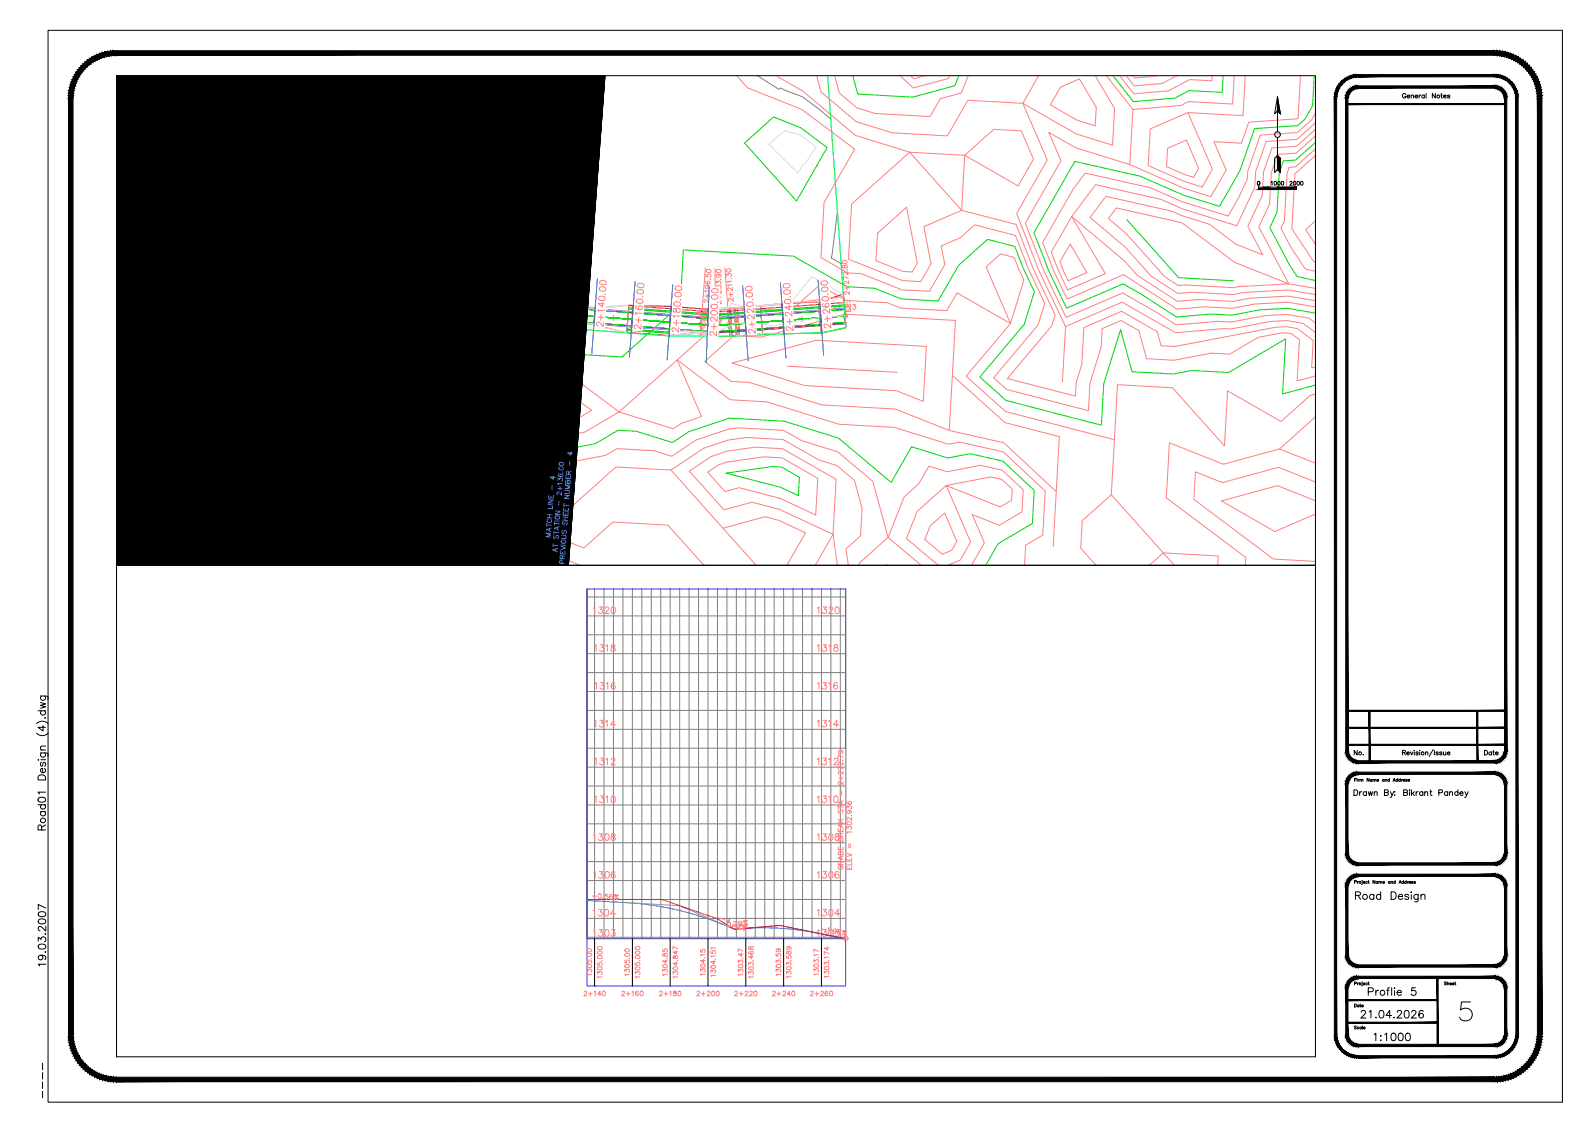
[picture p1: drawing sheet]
<svg xmlns="http://www.w3.org/2000/svg" width="841mm" height="594mm" viewBox="0 0 841 594" stroke-linecap="round" stroke-linejoin="round" font-family="sans-serif">
<defs><g id="words">
<text font-size="9.3" x="716" y="478">Road Design</text>
<g font-size="7.5">
<text x="25" y="512" transform="rotate(-90 25 512)">19.03.2007</text>
<text x="722" y="528">Proflie 5</text>
<text x="719" y="540">21.04.2026</text>
<text x="726" y="552">1:1000</text>
</g>
<g font-size="5.7">
<text x="715" y="401">No.</text>
<text x="784" y="401">Date</text>
</g>
<g font-size="5.3">
<text x="740" y="53">General Notes</text>
<text x="671" y="99">1000</text>
<text x="681" y="99">2000</text>
</g>
<g font-size="4.4">
<text x="763" y="522">Sheet</text>
<text x="715" y="534">Date</text>
</g>
<text font-size="2.6" x="23" y="582" transform="rotate(-90 23 582)">----</text>
</g></defs>
<!-- layer: 0 -->
<g fill="none" stroke="#808080" stroke-width=".53">
<path d="M311 312v185h136v-185M311 316h136M315 312v185M319 312v185M324 312v185M329 312v185M335 312v185M339 312v185M344 312v185M349 312v185M354 312v185M360 312v185"/>
<path d="M364 312v185M369 312v185M374 312v185M380 312v185M384 312v185M389 312v185M394 312v185M399 312v185M405 312v185M409 312v185M414 312v185M419 312v185"/>
<path d="M425 312v185M429 312v185M434 312v185M439 312v185M444 312v185M311 336h136M311 326h136M311 356h136M311 346h136M311 376h136M311 366h136M311 396h136"/>
<path d="M311 386h136M311 416h136M311 406h136M311 436h136M311 426h136M311 456h136M311 446h136M311 476h136M311 466h136M311 496h136M311 486h136"/>
</g>
<path d="M311 497v-185h136v185M311 497h136v25h-136z" fill="none" stroke="#00f" stroke-width=".53"/>
<g fill="none" stroke="#ff7f7f" stroke-width=".53">
<path d="M314 322l1-1v4M317 321h2l-1 1a1.2 1.2 0 0 1 1 2 1.5 1.5 0 0 1-3 0M320 322l1-1 1 1-2 3h2M324 321a1.6 1.6 0 0 1 2 2 1.6 1.6 0 0 1-2 1l-1-1zM432 322l1-1v4M435 321h2l-1 1a1.2 1.2 0 0 1 1 2 1.2 1.2 0 0 1-2 0M438 322l1-1 1 1-2 3h3M442 321a1.6 1.6 0 0 1 2 2 1.6 1.6 0 0 1-2 1v-1zM314 342l1-1v4M317 341h2l-1 1a1.2 1.2 0 0 1 1 2 1.2 1.2 0 0 1-2 0M320 342l1-1v4M323 341v1l2 1a1.2 1.2 0 0 1-1 2 1.2 1.2 0 0 1-1-2l2-1v-1z"/>
<path d="M432 342l1-1v4M435 341h2l-1 1a1.2 1.2 0 0 1 1 2 1.2 1.2 0 0 1-2 0M438 342l1-1v4M441 341v1l2 1a1.2 1.2 0 0 1-1 2 1.2 1.2 0 0 1-1-2l2-1v-1zM315 362v-1v4M318 361h1l-1 1a1.2 1.2 0 0 1 1 2 1.2 1.2 0 0 1-2 0M321 362v-1v4M325 362v-1a1.5 1.5 0 0 0-2 2 1.5 1.5 0 0 0 2 1 1.1 1.1 0 0 0 0-2 1.1 1.1 0 0 0-2 1M432 362l1-1v4M435 361h2l-1 1a1.2 1.2 0 0 1 1 2 1.2 1.2 0 0 1-2 0M438 362l1-1v4M443 362v-1a1.5 1.5 0 0 0-2 2 1.5 1.5 0 0 0 2 1 1.1 1.1 0 0 0-1-2 1.1 1.1 0 0 0-1 1"/>
<path d="M314 382l1-1v4M317 381h2l-1 1a1.2 1.2 0 0 1 1 2 1.2 1.2 0 0 1-2 0M320 382l1-1v4M325 383h-2l2-2v4M432 382l1-1v4M435 381h2l-1 1a1.2 1.2 0 0 1 1 2 1.2 1.2 0 0 1-2 0M438 382l1-1v4M443 383h-2l2-2v4M314 402l1-1v4M317 401h2l-1 1a1.2 1.2 0 0 1 1 2 1.2 1.2 0 0 1-2 0M320 402l1-1v4M323 402l1-1 1 1-2 3h2"/>
<path d="M432 402l1-1v4M435 401h2l-1 1a1.2 1.2 0 0 1 1 2 1.2 1.2 0 0 1-2 0M438 402l1-1v4M441 402l1-1 1 1-2 3h2M314 422l1-1v4M317 421h2l-1 1a1.2 1.2 0 0 1 1 2 1.2 1.2 0 0 1-2 0M320 422l1-1v4M324 421a1.6 1.6 0 0 1 2 2 1.6 1.6 0 0 1-2 1l-1-1zM432 422l1-1v4M435 421h2l-1 1a1.2 1.2 0 0 1 1 2 1.2 1.2 0 0 1-2 0M438 422l1-1v4M441 421a1.6 1.6 0 0 1 2 2 1.6 1.6 0 0 1-2 1v-1z"/>
<path d="M314 442l1-1v4M317 441h2l-1 1a1.2 1.2 0 0 1 1 2 1.5 1.5 0 0 1-3 0M320 441a1.6 1.6 0 0 1 2 2 1.6 1.6 0 0 1-2 1v-1zM323 441v1l2 1a1.2 1.2 0 0 1-1 2 1.2 1.2 0 0 1-1-2l2-1v-1zM432 442l1-1v4M435 441h2l-1 1a1.2 1.2 0 0 1 1 2 1.2 1.2 0 0 1-2 0M439 441a1.6 1.6 0 0 1 2 2 1.6 1.6 0 0 1-2 1l-1-1zM442 441v1a1.4 1.4 0 0 1 2 1 1.4 1.4 0 0 1 0 1h-2v-1l2-1v-1zM314 462l1-1v4M317 461h2l-1 1a1.2 1.2 0 0 1 1 2 1.2 1.2 0 0 1-2 0M320 461a1.6 1.6 0 0 1 2 2 1.6 1.6 0 0 1-2 1v-1zM325 462v-1a1.5 1.5 0 0 0-2 2 1.5 1.5 0 0 0 2 1 1.1 1.1 0 0 0 0-2 1.1 1.1 0 0 0-2 1"/>
<path d="M432 462l1-1v4M435 461h2l-1 1a1.2 1.2 0 0 1 1 2 1.2 1.2 0 0 1-2 0M439 461a1.6 1.6 0 0 1 2 2 1.6 1.6 0 0 1-2 1l-1-1zM444 462l-1-1a1.5 1.5 0 0 0-2 2 1.6 1.6 0 0 0 3 1 1.1 1.1 0 0 0-1-2 1.1 1.1 0 0 0-1 1M314 482v-1v4M314 492h1v3M317 481h1l-1 1a1.2 1.2 0 0 1 1 2 1.2 1.2 0 0 1-2 0M317 492h2l-1 1a1.2 1.2 0 0 1 1 2 1.5 1.5 0 0 1-3 0M320 481a1.6 1.6 0 0 1 2 2 1.6 1.6 0 0 1-2 1v-1zM320 492a1.6 1.6 0 0 1 2 2 1.6 1.6 0 0 1-2 1v-1zM323 492h2l-1 1a1.2 1.2 0 0 1 1 2 1.2 1.2 0 0 1-2 0M325 483h-2l2-2v4"/>
<path d="M432 492h1v3M432 482l1-1v4M435 492h2l-1 1a1.2 1.2 0 0 1 1 2 1.2 1.2 0 0 1-2 0M435 481h2l-1 1a1.2 1.2 0 0 1 1 2 1.2 1.2 0 0 1-2 0M439 492a1.6 1.6 0 0 1 2 2 1.6 1.6 0 0 1-2 1l-1-1zM439 481a1.6 1.6 0 0 1 2 2 1.6 1.6 0 0 1-2 1l-1-1zM442 492h2l-1 1a1.2 1.2 0 0 1 1 2 1.2 1.2 0 0 1-2 0M444 483h-2l1-2v4"/>
</g>
<g fill="none" stroke="#000" stroke-width=".53">
<path d="M62 40h634v259h-634zM676 51l1 9-1-1-2 1zM676 51v19M676 73v17M666 99h.1M668 99v1M676 82l1 2v7l-1-1-2 1v-7zM686 99h-20v1h20M62 299h634v260h-634zM716 418h1a1.6 1.6 0 0 1 1 1 1.6 1.6 0 0 1-1 2h-1zM719 419v2M720 419l-1 1"/>
<path d="M723 419a1 1 0 0 0-2 0 1 1 0 0 0 0 2 1.1 1.1 0 0 0 2-1M723 419v2M724 419v2l1-2v2l1-2M727 419h1v2M727 419v2M732 419h2v-1h-2v3h2v-1v-1M735 419l1 2 1-2M738 419h.1M742 419h2v-1h-2v3h2v-1v-1M745 418h.1M746 419v2M747 418v3"/>
<path d="M747 420l1 1M748 419l-1 1M749 419v2M750 419l-1 1M753 419a1 1 0 0 0-2 0 1 1 0 0 0 0 2 1.1 1.1 0 0 0 2-1M753 419v2M754 419h1v2M754 419v2M756 419h1M757 418v2v1M761 419h2v-1h-2v3M766 419a1 1 0 0 0-2 0 1 1 0 0 0 0 2 1.1 1.1 0 0 0 2-1"/>
<path d="M766 419v2M767 419h1v2M767 419v2M771 419a1 1 0 0 0-1 0 1 1 0 0 0 0 2 1 1 0 0 0 1-1M771 418v3M772 420h2a1 1 0 0 0-1-1 1 1 0 0 0-1 1 1 1 0 0 0 1 1l1-1M775 419l1 2 1-2M736 421l-1 1M738 421h.1M776 421l-1 1M315 497v25M335 497v25"/>
<path d="M354 497v25M374 497v25M394 497v25M414 497v25M434 497v25M778 530h-5v4a4 4 0 0 1 5 0 4 4 0 0 1-1 6 4 4 0 0 1-5-2"/>
<circle cx="676" cy="71" r="1.5"/>
<circle cx="666" cy="97" r=".9"/>
</g>
<!-- layer: C-ROAD-PROF-PROP -->
<path d="M311 476l21 2a179 179 0 0 1 57 13 158 158 0 0 1 45 3l13 2" fill="none" stroke="#007fff" stroke-width=".53"/>
<g fill="none" stroke="#989898" stroke-width=".53">
<path d="M332 478h1M333 478h.1M334 478h.1M334 478h1M335 478h1M336 478h.1M337 478h.1M337 478h1M338 478h1M339 478h.1M340 478h.1M340 478h1"/>
<path d="M341 478h1M342 478h.1M343 478h.1M343 478h1M344 478h1M345 478h.1M346 478h.1M346 478h1M347 478h1M348 478h.1M349 478v1M349 479h1"/>
<path d="M350 479h1M351 479h.1M352 479h.1M352 479h1M353 479h1M354 479h.1M355 479h.1M355 479h1M356 479h1M357 479h.1M358 479h.1M358 479h1"/>
<path d="M359 479h1M360 479l1 1M361 480h.1M362 480h.1M362 480l1 1M363 481h.1M364 481h.1M364 481h1M365 481v1M366 482h.1M366 482h1M367 482l1 1"/>
<path d="M368 483h.1M368 483h1M369 483h1M370 484h.1M371 484h.1M371 484h1M372 484v1M373 485h.1M373 485h1M374 485v1M375 486h.1M375 486h1"/>
<path d="M376 486h1M377 487h.1M377 487h1M378 487h1M379 487v1M380 488h.1M380 488h1M381 488h.1M382 489h.1M382 489h1M383 489h.1M384 489v1"/>
<path d="M384 490h1M385 490h.1M386 490v1M386 491h1M387 491h1M388 491h1M390 491h-1M391 491h.1M392 491h.1M393 491h-1M394 491h-1M394 491h.1"/>
<path d="M395 491h.1M396 491h-1M397 491h-1M397 491h.1M398 491h.1M399 491h-1M400 491h-1M400 491h.1M401 490h.1M402 490h-1M403 490h-1M403 490h.1"/>
<path d="M404 490h.1M405 490h-1M406 490h-1M406 490h.1M407 490h.1M408 490h-1M409 490h-1M409 490h.1M410 490h.1M411 490h-1M412 490h-1M412 490h1"/>
<path d="M413 490h.1M414 490h.1M414 490h1M415 490h1M416 490h.1M417 490v1M417 491h1M418 491h1M419 491h.1M420 491h.1M420 491h1M421 491h1"/>
<path d="M422 491v1M423 492h.1M423 492h1M424 492h.1M425 492h.1M425 492h1M426 492h1M427 492v1M428 493h.1M428 493h1M429 493h1M430 493h.1"/>
<path d="M431 493h.1M431 493h1M432 493l1 1M433 494h.1M434 494h.1"/>
</g>
<g fill="none" stroke="#ff7f7f" stroke-width=".53">
<path d="M360 479h.1M388 491h.1M412 490h.1"/>
<circle cx="332" cy="478" r=".1"/>
<circle cx="387" cy="491" r=".1"/>
<circle cx="390" cy="491" r=".1"/>
<circle cx="391" cy="491" r=".1"/>
<circle cx="434" cy="494" r=".1"/>
</g>
<!-- layer: C-ROAD-PROF -->
<g fill="none" stroke="#f00" stroke-width=".53">
<path d="M311 476h.1M311 476h1M312 476h1M313 476h.1M314 476h.1M314 476h1M315 476h1M316 476h.1M317 476h.1M317 476h1M318 476h1M319 476h.1"/>
<path d="M320 476h.1M320 476h1M321 476h1M322 476h.1M323 476h.1M323 476h1M324 476h1M325 476h.1M326 476h.1M326 476h1M327 476h1M328 476h.1"/>
<path d="M329 476h.1M329 476h1M330 476h1M331 476h.1M332 476h.1M332 476h1M333 476h1M334 476h.1M335 476h.1M335 476h1M336 476h1M337 476h.1"/>
<path d="M338 476h.1M338 476h1M339 476h1M340 476h.1M341 476h.1M341 476h1M342 476h1M343 476h.1M344 476h.1M344 476h1M345 476h1M346 476h.1"/>
<path d="M347 476h.1M347 476h1M348 476h1M349 476h.1M350 476h.1M350 476h1M351 476h1M352 476v1M352 477h1M353 477h1M354 477h.1M355 477v1"/>
<path d="M355 478h1M356 478h.1M357 478h.1M357 478l1 1M358 479h1M359 479h.1M360 479h.1M360 479l1 1M361 480h.1M362 480h.1M362 480h1M363 480l1 1"/>
<path d="M364 481h.1M364 481h1M365 481h1M366 481v1M367 482h.1M367 482h1M368 482h.1M369 482h.1M369 483h1M370 483h1M371 483h.1M372 483h.1"/>
<path d="M372 484h1M373 484h.1M374 484h.1M374 484h1M375 485h1M376 485h.1M377 485h.1M377 485h1M378 485v1M379 486h.1M379 486h1M380 486v1"/>
<path d="M381 487h.1M381 487h1M382 488h.1M383 488h.1M383 488l1 1M384 489h.1M384 489h1M385 490h1M386 490h.1M386 490l1 1M387 491h.1M388 491h.1"/>
<path d="M388 491l1 1M390 492h-1M390 492h.1M391 491v1M392 491h-1M393 491h-1M393 491h.1M394 491h-1M395 491h-1M395 491h.1M396 491h.1M397 491h-1"/>
<path d="M398 491h-1M398 491h.1M399 491h.1M400 491h-1M401 491h-1M401 491h.1M402 490v1M403 490h-1M404 490h-1M404 490h.1M405 490h.1M406 490h-1"/>
<path d="M407 490h-1M407 490h.1M408 490h.1M409 490h-1M410 490h-1M410 490h.1M411 490h.1M412 490h-1M413 490h-1M413 490h.1M414 490h.1M414 490h1"/>
<path d="M415 490h1M416 490h.1M417 490h.1M417 491h1M418 491h1M419 491h.1M420 491h.1M420 491h1M421 491h.1M422 491v1M422 492h1M423 492h1"/>
<path d="M424 492h.1M425 492h.1M425 492h1M426 492h1M427 493h.1M428 493h.1M428 493h1M429 493h1M430 493h.1M431 493h.1M431 493l1 1M432 494h1"/>
<path d="M433 494h.1M433 494h1M434 494h1M435 494h.1M436 494h.1M436 494l1 1M437 495h1M438 495h.1M439 495h.1M439 495h1M440 495h1M441 495v1"/>
<path d="M442 496h.1M442 496h1M443 496h1M444 496h.1M445 496h.1M445 496h1M446 496v1M447 496v1"/>
</g>
<!-- layer: C-ROAD-PROF-TEXT -->
<g fill="none" stroke="#ff7f7f" stroke-width=".53">
<path d="M444 397a.8 .8 0 0 1 1 1 .8 .8 0 0 1-1 0 .8 .8 0 0 1 0-1h2v2M447 396v100M444 412h2M444 418v3M445 411v2M445 418v3M446 402h.1M446 413v2l-2-1h-1l1 1M446 408v2l-2-2h-1l1 1M446 407l-3-2v2M446 403v2l-2-2-1 1 1 1M446 401l-3-2v2"/>
<path d="M443 438v2h3v-2M443 435h3M443 433l2 2M443 427h3M443 426v2M444 428v2l1-2 1 1v1M445 439v1M445 424v1M445 436v1M446 436l-3 1 3 1M446 424l-3 1 3 1M446 433l-2 1"/>
<path d="M448 439v-2l1 1a.8 .8 0 0 1 1-1 1 1 0 0 1 0 2M448 428v-2l1 1a.8 .8 0 0 1 1-1 1 1 0 0 1 0 2M448 424a1.2 1.2 0 0 0 1 2 1.2 1.2 0 0 0 1-2 .8 .8 0 0 0-1 0 1.1 1.1 0 0 0 1 2M449 429a.8 .8 0 0 1 0 1 .8 .8 0 0 1-1 0 .8 .8 0 0 1 0-1h2v1M450 431h.1M450 432v2l-2-2v1l1 1M443 448v2h3v-2M444 451h2v1h-3zM444 458a.9 .9 0 0 0-1 1 .9 .9 0 0 0 1 1 1 1 0 0 0 2 0 1 1 0 0 0 0-2h-1v1M445 457l-1-1-1 1h3M445 444v-1l1 1v1h-3l1-2v1l1 1M445 442l-1-1-1 1h3"/>
<path d="M445 449v1M445 453v1M446 453l-3 1 3 1M446 456l-1 1M446 441l-1 1M448 458v2h2v-2M448 454v2h2v-2M448 451l2 1-2 1M449 446v3M449 455v1M449 459v1M450 446v3"/>
<path d="M450 456v2h-2M450 440h-2v1M313 474h2M319 475h.1M322 473h-2v1a.9 .9 0 0 1 1 0 .9 .9 0 0 1 0 1 .9 .9 0 0 1-1 0M324 474v-1a1.2 1.2 0 0 0-2 1 1.4 1.4 0 0 0 2 2 1 1 0 0 0 0-2 1.1 1.1 0 0 0-2 1M325 473l1 1h-1v-1h2l-2 3M382 486l2 1M386 488l-2-1 2-1-1 3M386 489h1M387 490h.1M388 488l1-1 1 1-3 2h2"/>
<path d="M388 488l2-1-1 3M392 490a1 1 0 0 1-2 0 1.1 1.1 0 0 1 1-2 .8 .8 0 0 1 1 1l-1 2-1-1M392 488a.8 .8 0 0 1-1 1 .8 .8 0 0 1 0-1 .8 .8 0 0 1 1 0v2h-1M393 489v1v-1l2 1-3 1M394 487v1h-1v-1h2l-2 3M435 491l2 1M438 491h1l-1 2M439 493h1M442 492a.8 .8 0 0 1-1 1 .8 .8 0 0 1 0-1 .8 .8 0 0 1 1 0v2l-1-1M444 492l-1 1a1 1 0 0 1 2 0 1 1 0 0 1-1 1h-1v-1h2v-1zM446 492v1v-1l2 1-3 2M447 494v1z"/>
<path d="M311 514v-1a1 1 0 0 1 2 0 .8 .8 0 0 1 0 1M311 508v1h1a.9 .9 0 0 1 0-1 .9 .9 0 0 1 1 0 1 1 0 0 1 0 2M313 507h.1M313 516h-2M316 515v-1l1 1a.8 .8 0 0 1 1-1 .8 .8 0 0 1 0 1M316 509v1l1 1a1 1 0 0 1 0-2 .9 .9 0 0 1 1 0 1 1 0 0 1 0 2M318 508h.1M319 517h-3M331 514v-1a1 1 0 0 1 2 0 .8 .8 0 0 1 0 1M331 508v1h1a.9 .9 0 0 1 0-1 .9 .9 0 0 1 1 0 1 1 0 0 1 0 2M333 507h.1M333 516h-2"/>
<path d="M336 515v-1l1 1a.8 .8 0 0 1 1-1 .8 .8 0 0 1 0 1M336 509v1l1 1a1 1 0 0 1 0-2 .9 .9 0 0 1 1 0 1 1 0 0 1 0 2M338 508h.1M339 517h-3M350 514v-1h1a1 1 0 0 1 2 0 .8 .8 0 0 1 0 1M350 502v1h2a.9 .9 0 0 1 0-1 .9 .9 0 0 1 1 0 1 1 0 0 1 0 2M351 505v1a1 1 0 0 1 1-1 1 1 0 0 1 1 0v1a1.2 1.2 0 0 1-1 0 1.2 1.2 0 0 1-1-2zM352 508v2l-2-2h3M353 507h.1M353 516h-3h1M356 515v-1l1 1a.8 .8 0 0 1 1-1 .8 .8 0 0 1 0 1M356 506v1h1l1-2a.8 .8 0 0 1 1 1 .8 .8 0 0 1-1 1l-1-1z"/>
<path d="M358 509v2l-2-1h2M358 503v2l-2-1h2M358 508h.1M358 517h-2M358 502l-2-1v1M370 514v-1h1a1 1 0 0 1 2 0 .8 .8 0 0 1 0 1M370 502v2h2a1 1 0 0 1 0-2 .9 .9 0 0 1 1 1 .9 .9 0 0 1 0 1M372 508v1l-2-1h3M373 507h.1M373 515h-3l1 1M373 505h-3l1 1M376 514v-1l1 1a.8 .8 0 0 1 1-1 1 1 0 0 1 0 2"/>
<path d="M376 503v1h1a.9 .9 0 0 1 0-1 .9 .9 0 0 1 1 0 .9 .9 0 0 1 0 1M378 508v2l-2-1h2M378 507h.1M378 516h-2v1M378 506h-2M378 502h-2M390 514v-1h1a1 1 0 0 1 2 0 .8 .8 0 0 1 0 1M390 509v-1l1 1a1.1 1.1 0 0 1 2-1 1 1 0 0 1 0 2M392 504v2l-2-1h3M393 507h.1M393 516h-3h1M393 503l-3-1v2"/>
<path d="M396 515v-1l1 1a.8 .8 0 0 1 1-1 .8 .8 0 0 1 0 1M396 510v-1l1 1a.8 .8 0 0 1 1-1 1 1 0 0 1 0 2M396 501v1h1l1-1a.8 .8 0 0 1 1 1 .8 .8 0 0 1-1 0l-1-1zM396 503a1.1 1.1 0 0 0 1 2 1.1 1.1 0 0 0 1-2 .8 .8 0 0 0-1 1 .8 .8 0 0 0 1 1M398 505v2l-2-1h2M398 508h.1M398 517h-2M410 514v-1h1a1 1 0 0 1 2 0 .8 .8 0 0 1 0 1M410 509v-1l1 1a1.1 1.1 0 0 1 2-1 .8 .8 0 0 1 0 1M410 504v2h2a1 1 0 0 1 0-2 .9 .9 0 0 1 1 1 .9 .9 0 0 1 0 1M411 502a.8 .8 0 0 1 1 1 .8 .8 0 0 1-1 0 .8 .8 0 0 1 0-1h2v1M413 507h.1"/>
<path d="M413 516h-3h1M416 515v-1l1 1a.8 .8 0 0 1 1-1 .8 .8 0 0 1 0 1M416 510v-1l1 1a.8 .8 0 0 1 1-1 1 1 0 0 1 0 2M416 506v1h1a.9 .9 0 0 1 0-1 .9 .9 0 0 1 1 0 .9 .9 0 0 1 0 1M416 503v1h1a1 1 0 0 1 0-1 1 1 0 0 1 1 0v2l-1-1v-1zM417 501a.8 .8 0 0 1 1 1 1 1 0 0 1-2 0 .8 .8 0 0 1 0-1h2v1M418 508h.1M418 517h-2M430 514v-1h1a1 1 0 0 1 2 0 .8 .8 0 0 1 0 1M430 509v-1h1a1 1 0 0 1 2 0 .8 .8 0 0 1 0 1M433 507h.1M433 515h-3l1 1"/>
<path d="M433 505h-3l1 1M433 503l-3-1v2M436 515v-1h1a.8 .8 0 0 1 1 0 .8 .8 0 0 1 0 1M436 510v-1l1 1a.8 .8 0 0 1 1-1 1 1 0 0 1 0 2M438 501v2l-2-1h2M438 508h.1M438 517h-2M438 506h-2v1M438 505l-2-2v2M309 525v-1l1 1-1 2h1M311 526h2M312 525v2"/>
<path d="M314 525l1-1v3M318 526h-2l1-2v3M329 525v-1l1 1-1 2h1M331 526h2M332 525v2M334 525l1-1v3M338 525l-1-1a1.1 1.1 0 0 0-1 2 1.1 1.1 0 0 0 2 0 .8 .8 0 0 0-1-1 .8 .8 0 0 0-1 1M349 525v-1l1 1-1 2h1M351 526h2M352 525v2M354 525l1-1v3M356 524v1a1 1 0 0 1 2 0 1 1 0 0 1 0 2h-2a1.2 1.2 0 0 1 0-2 1.2 1.2 0 0 1 2 0v-1z"/>
<path d="M369 525v-1l1 1-1 2h1M371 526h2M372 525v2M374 525l1-1 1 1-2 2h2M389 525v-1l1 1-1 2h1M391 526h2M392 525v2M394 525l1-1 1 1-2 2h2M397 525v-1l1 1-2 2h2M409 525v-1l1 1-1 2h1M411 526h2M412 525v2"/>
<path d="M414 525l1-1 1 1-2 2h2M418 526h-2l2-2v3M429 525v-1l1 1-1 2h1M431 526h2M432 525v2M434 525l1-1 1 1-2 2h2M438 525v-1a1.4 1.4 0 0 0-2 2 1.1 1.1 0 0 0 2 0 .8 .8 0 0 0-1-1 .8 .8 0 0 0-1 1"/>
<circle cx="449" cy="436" r="1.2"/>
<circle cx="317" cy="474" r="1.2"/>
<circle cx="327" cy="475" r=".4"/>
<circle cx="386" cy="489" r="1.2"/>
<circle cx="394" cy="492" r=".4"/>
<circle cx="395" cy="489" r=".4"/>
<circle cx="447" cy="496" r="1.3"/>
<circle cx="312" cy="505" r="1.1"/>
<circle cx="312" cy="511" r="1.1"/>
<circle cx="312" cy="503" r="1.1"/>
<circle cx="317" cy="506" r="1.1"/>
<circle cx="317" cy="502" r="1.1"/>
<circle cx="317" cy="504" r="1.1"/>
<circle cx="317" cy="512" r="1.1"/>
<circle cx="332" cy="511" r="1.1"/>
<circle cx="332" cy="505" r="1.1"/>
<circle cx="332" cy="503" r="1.1"/>
<circle cx="337" cy="506" r="1.1"/>
<circle cx="337" cy="502" r="1.1"/>
<circle cx="337" cy="504" r="1.1"/>
<circle cx="337" cy="512" r="1.1"/>
<circle cx="352" cy="511" r="1.1"/>
<circle cx="357" cy="512" r="1.1"/>
<circle cx="372" cy="511" r="1.1"/>
<circle cx="377" cy="512" r="1.1"/>
<circle cx="392" cy="511" r="1.1"/>
<circle cx="397" cy="512" r="1.1"/>
<circle cx="412" cy="511" r="1.1"/>
<circle cx="417" cy="512" r="1.1"/>
<circle cx="432" cy="511" r="1.1"/>
<circle cx="437" cy="512" r="1.1"/>
<circle cx="319" cy="525" r="1.1"/>
<circle cx="339" cy="525" r="1.1"/>
<circle cx="359" cy="525" r="1.1"/>
<circle cx="377" cy="525" r="1.1"/>
<circle cx="380" cy="525" r="1.1"/>
<circle cx="400" cy="525" r="1.1"/>
<circle cx="420" cy="525" r="1.1"/>
<circle cx="440" cy="525" r="1.1"/>
</g>
<!-- layer: C-ROAD -->
<g fill="none" stroke="#ff7f7f" stroke-width=".53">
<path d="M204 50h.1M204 75h.1M217 118h.1M243 153h.1M284 165h.1M378 172h.1"/>
<circle cx="204" cy="63" r=".1"/>
<circle cx="204" cy="70" r=".1"/>
<circle cx="205" cy="79" r=".1"/>
<circle cx="211" cy="100" r=".1"/>
<circle cx="228" cy="133" r=".1"/>
<circle cx="237" cy="145" r=".1"/>
<circle cx="253" cy="156" r=".1"/>
<circle cx="273" cy="162" r=".1"/>
<circle cx="295" cy="166" r=".1"/>
<circle cx="371" cy="172" r=".1"/>
<circle cx="386" cy="172" r=".1"/>
</g>
<g fill="none" stroke="#989898" stroke-width=".53">
<path d="M204 50v7M204 50h.1M204 57h.1M204 57v2M204 59v1M204 49v1M204 49h.1M204 48h.1M204 46v2M205 45v1M205 45h.1M205 44h.1"/>
<path d="M205 43v1M205 42v1M205 42h.1M206 41l-1 1M206 40h.1M204 60h.1M204 61v1M204 62v1M204 63h.1M204 70h.1M204 70v3M204 73v1"/>
<path d="M204 74v2M204 76l1 3M205 79h.1M211 100l1 1M212 101l1 3M213 105h.1M213 105l2 7M215 112v1M215 114h1M216 114l1 5M217 119h.1M217 119l2 2"/>
<path d="M219 121l1 1M220 123h.1M220 123l1 1M221 124v1M222 125l1 1M223 126v1M223 127l1 1M224 128h.1M225 129l1 1M226 130v1M227 131l1 2M228 133h.1"/>
<path d="M237 145h.1M238 145v1M238 146h.1M238 146l1 1M239 147v1M239 148l1 1M240 149h1M241 150l1 1M242 151h.1M242 151l1 2M243 153h1M244 153h1"/>
<path d="M245 153l1 1M246 154h.1M247 154h.1M248 154l3 1M252 155h.1M252 156h.1M253 156h.1M273 162h.1M273 162h1M274 162l1 1M275 163h1M276 163l3 1"/>
<path d="M279 164h.1M279 164h1M280 164h.1M281 164l1 1M282 165h1M283 165h1M284 165h.1M284 165h1M285 165h1M287 165h.1M287 165h1M288 165l1 1"/>
<path d="M289 166h1M290 166h.1M290 166h1M291 166h.1M291 166h1M292 166h.1M293 166h.1M293 166h1M294 166h1M371 172h.1M372 172h.1M372 172h1"/>
<path d="M373 172h1M375 172h.1M375 172h1M376 172h1M377 172h1M381 172h-2M382 172h.1M383 172h-1M383 172h.1M384 172h-1M384 172h.1M385 172h.1"/>
<path d="M386 172h-1"/>
</g>
<!-- layer: C-ROAD-CNTR-N -->
<path d="M206 40a114 114 0 0 0-2 32l1 6 6 22a101 101 0 0 0 17 33M228 133l11 14 4 4 5 3 26 8 13 3 90 7 70-5" fill="none" stroke="#0d0" stroke-width=".53"/>
<!-- layer: Tokha|C-TOPO -->
<g fill="none" stroke="#ff7f7f" stroke-width=".53">
<path d="M62 45l8 12 2 30 28 12 11 19 16 27 15 18 5 16 7 11 28 20 8 29 2 13 11 17 3 24 4 6M62 50l4 7 2 25-1 5 5 1 5 5 23 10 8 15 19 30 13 16 5 14 9 16 22 15 5 10 6 20 1 9 14 21 4 30M75 40l-1 18 8 29 19 9 12 22 14 24 16 19 7 18 4 7 19 14 9 5 3 5 1 5 7 25 3 16 8 13 3 18 7 12M84 40l-1 18 8 30 10 4 14 26 12 21 18 21 7 19 2 4 10 6 18 11 6 10 3 10 5 20 4 21 5 8 2 12 11 18M133 40l-1 21-29-2 4 30v6l13 24 8 13 21 24 6 17 24-22 3-3 3-2 3 6-3 9-21 19 19 10 11 20 6 20 3 10 5 30 18 29M147 40l-4 2-1 19-5 6-6 1-21-1 3 22-1 12 16 28 23 26 4 12 18-16 6-6 7-5 5 12-7 19-10 9 9 6a171 171 0 0 1 26 69l5 15 7 15 9 14M171 40l1 4-20 8-1 10-8 11-12 2h-15l3 14-1 18 10 19 24 27 3 9 13-11 8-10 10-7 8 18-10 29 15 30 20 59 16 29M178 40l3 14-20 9-13 16-17 4-8-1 1 8-1 23 5 9 25 28 1 2 2 4 6-6 11-12 13-10 11 24-10 29 15 30 8 22 9 8v10l6 20 11 20 12-7 17 3 16 12M192 40l4 25v5l-8 23M193 40a176 176 0 0 0 0 36l4 19M198 40l4 25-1 11-5 18-1 7 3 22v12l8 18-5 12-5 16 15 30 28 17 27 45 43 17 15-14 29 2 19 21M200 40v2l1-2"/>
<path d="M204 40l4 25-1 18-4 11-1 15 2 14-1 18 5 12-3 8-5 21 11 24 29 7 27 45 28 17 31-28 29 2 17-12 13-4 10-2 19 2 19 10 10 3 9 8 4 15-1 15-8 6 2 9M210 40l3 25-1 24-2 6-1 21 1 8-1 23 2 6-8 29 9 18 21 5 8-2 9 11 18 30 29 1 23-4 6-4 20 1 9 3 13-8 17-6 5-1 25 2 9 5 19 6 19 16 8 29 8-21 8-7 5-9 10 3 18-4 11 3 11 10v12l-12 7-15-6 7 15-7 12M211 40v9l1-2 1 4 1 23-1 2v7l6 26-3-7-2 5-5-3 2 8-5-10 3 11v2M390 40l5 7 29 11 28 21-16 28-1 15-1 14 14 8 8 1 21 8 15 1 8-14-2-10 10-4 8-7 21 6 7 17 9 18-4 12-23 28 7 6 43 11 1-14 5-19 1-10 10-4 9 5 4 15 15 1 20-4h9l16-9 11-2 6 1 4 3-1 22 10-3M410 40l15 8 27 24 29 9-31 27-1 29 28 11 10 1 5-9-3-20 20-9 28 8 10 24 11 24-2 5-23 28 36 10v-8l3-9 1-20 20-8 19 10 2 8h7l54-10h5l6 1 9 6-1 15 2-1M432 40l2 9 19 15 19 6 29 2 11-19 29 2 13 30-16 28 11 30 15 30-2 29M441 40l3 9 9 8 10 3 29 2 5-10 11-3 4-9M476 40l7 7 19-5v-2M482 40l1 2 6-2M549 40l-8 15 28 16 19 6 2-20-11-17M561 46l10-4 9 15-1 10-9-3-14-9zM585 40l14 18-1 29-29-9-14-8 6 15-19 33 10 25 12 25 30-13 19 11 9 6 22-2h7l18-3 12-1 11 2 4 3"/>
<path d="M592 40l8 10 18-2 11-6 12 1v-3M596 40l4 5 15-1 7-4M599 40l1 1 12-1M653 40l-1 15-23-1-4 2-26 2M659 40l-2 21-29-1M688 40l-1 23-26 2-4 11-15-1 7 15-9 14-14-4-28-13M696 60l-2 3-8 7-19 1-7 20v4l-5 10-5 9-24-7-17-8-35-7-6 8-16 28 5 15 7 15 30-13 29 19 14-2 15 1 12-2 17-1 15 2M608 68l20-8 13 29-5 10-10-3-19-8zM618 78l10-4 6 15-3 5-14-6zM696 65l-10 9-16 1-6 16v8l-10 20-28-8-12-6-34-7-13 17 28 23 7 8 21 13 11-1 18 1 9-1 20-1 15 2M696 68l-10 9-13 1-5 13v12l-8 17 8 15-14-6-14-10-15-5-5-2-35-8-8 11 18 16 14 15 14 9h7l22 1 6-1 24-2 14 3M696 72l-10 9-10 1-4 9v17l-6 12 16 30 14 3"/>
<path d="M696 79l-11 9-3 1-1 3-2 25-1 4 5 10 7 11 6 2M62 87l10 4 16 14 12 5a236 236 0 0 0 25 40l2 6 9 12 4 10 13 23 11 8 16 30 19 30 5 30M62 89l10 3 22 19 6 3 6 11 16 23 3 2 1 9 8 10 3 9 16 26 6 4 8 15 11 16 2 2 18 28 5 30M62 90l10 3 27 25 22 30 3 3 2 12 7 8 2 7 18 30 22 31 5 3 17 27 5 30M62 91l10 4 26 22 21 31 4 4 3 14 5 7 2 5a467 467 0 0 0 39 60l8 6 16 25 5 30M62 94l9 3 23 20 22 31 6 5 3 21 27 44 15 20 13 9 13 22 3 18 2 12M62 95l9 4 22 18 6 8 16 23 6 6 4 23 19 31 8 13 12 17 16 11 12 20 3 17 2 13M62 97l9 3 20 17 8 10 14 20 7 7 5 26 17 28 10 16 10 14 18 13 11 18 2 15 3 15M62 98l9 3 18 16 10 12 13 18 7 8 6 28 15 24 12 21 7 10 20 15 11 16 2 14 3 16M137 98l22-6 21 30-13 9-11 12-20-23zM159 92l29 1 5 30-1 6 11 24-6 16-4 12 15 30 3 8 27 23-1 29 29 7 14 10 27 11M481 81l29 1-1 29z"/>
<path d="M510 82l16-14 14 1 7 15-8 14zM696 82l-11 10-2 29 12 17 1 1M62 101l9 3 15 13 13 16 10 14 9 9 4 21 3 12 11 18 15 27 3 3 25 19 8 12 2 11 4 20M62 102l9 3 13 12 14 18 9 12 10 10 4 20 3 15 10 15 17 30 28 21 7 10 1 10 5 21M62 104l9 3 11 10 16 20 7 10 11 11 4 19 4 18 8 12 14 24 2 6 3 1 5 4 23 17 6 9 6 31M62 105l9 3 10 8 23 31 12 11 3 19 5 21 16 27 5 12 6 2 9 8 19 14 4 7 7 31M62 107l9 4 6 5 24 31 13 13 3 17 7 27 5 9 9 24 13 5 18 16 10 7 2 3 7 31M62 109l9 3 4 4 24 31 14 13 3 17 8 30 11 29 16 7 23 20 5 3 1 2 6 31M62 110l8 3 4 3 24 31 15 14 3 16 7 29v8l9 22 19 8 28 24 6 31M62 111l8 4 2 1 12 15a149 149 0 0 0 28 31l3 15 7 29 1 15 5 15 23 9 26 23 7 31M62 113l8 5 25 31 3 2 12 12 3 14 7 29 2 30 29 11 23 21 8 31M62 115l8 4 24 31 4 2 12 12 2 13 7 29 2 30 3 1 27 11 22 20 8 31"/>
<path d="M62 116l8 5 23 30 4 2 12 11 2 13 8 29 2 30 1 2 3 1 25 10 22 19 8 31M62 118l8 5 23 28 4 4 11 10 2 12 8 29 2 29 2 4 28 11 20 18 9 31M144 105l15-4 13 21-8 6-7 7-14-15zM151 113l7-2 7 10-4 3-4 4-7-8zM567 115l18 30-20 8-9-20zM590 110l35 8 28 21 29 11-30 2-25-1h-4l-7-5-20-23-10-7zM696 117l-5 4 5 8M62 121l8 5 21 27 6 4 10 9 2 10 7 30 1 24 1 5 4 5 28 12 18 15 7 28 2 4M62 123l8 5 20 26 7 5 9 8 2 9 7 30 2 23 1 6 4 6 9 5 19 7 16 14 7 26 3 6M62 125l8 5 19 24 8 6 8 8 2 8 7 30 2 22 1 7 5 7 11 6 17 6 15 13 6 24 4 8M62 127l7 4 19 24 9 6 7 7 2 8 7 30 2 21 1 8 6 8 12 6 16 7 13 11 6 21 5 11M62 130l7 5 17 22 11 7 6 6 9 36 1 19 2 10 6 10 16 8 13 5 11 9 4 17 6 15"/>
<path d="M62 132l7 4 16 22 12 7 5 5 9 36 1 18 2 11 7 11 18 8 11 5 9 8 4 15 7 17M62 134l7 4 16 20 12 8 4 5 9 35 1 17 2 12 8 12 19 9 10 4 8 7 3 13 8 19M62 135l7 5 15 19 13 9 4 4 8 34 1 16 2 13 9 13 29 13 6 6 3 10 9 22M62 139l7 4 13 18 14 9 3 3 8 33 1 14 3 15 10 15 29 13 4 4 1 6 9 23 2 3M464 123l16-13 5 29-3 5h-4l-15-6zM566 129l9 15-10 5-4-10zM62 140l7 5 12 17 15 10 2 2 9 32v13l3 16 11 16 29 13 2 3 11 29 2 3M62 142l7 5 11 15 18 12 8 31v13l3 17 12 17 29 13 1 1 11 30 1 3M62 143l2 2 2 2 2 2 11 14 18 12 8 30 1 12 3 18 12 18 29 13 11 30 1 3M62 147l1 3 5 2 10 13 16 11 2 2 7 27 1 10 3 20 14 20 24 11 4 6 9 24 2 3M62 150l6 4 9 11 15 10 4 6 6 24 1 9 3 21 15 21 21 10 7 8 8 22 2 3M62 153l6 3 8 10 13 9 7 9 5 21 1 8 4 22 15 22 19 9 9 11 7 19 2 3"/>
<path d="M62 155l6 3 7 9 12 8 9 11 5 19v7l4 23 16 23 16 8 12 14 6 16 2 3M62 158l6 3 5 8 10 6 12 17 4 13v5l4 25 18 25 12 5 15 20 5 11 1 3M446 157l-32 4-26 2-10 2-10 1 9 2h-7l4 4-4 3 7 1-10 2M522 141l7-7 7 2 6 12-8 23zM62 160l6 3 4 6 9 6 14 19 3 11 5 30 18 26 9 4 18 23 3 8 2 3M62 162l6 3 3 5 7 5 17 22 2 8 5 29 19 28 7 3 20 25 4 9M62 164l5 3 4 4 5 4 19 25 1 5 5 29 19 29 5 2 23 28 3 6M62 168l5 2 2 3 3 1 23 31 5 29 20 31 25 30 3 4M62 170l5 2 2 2 25 34 5 26 18 27 1 4 2 2 23 28 2 4M62 171l5 3 27 37 4 23 16 24 2 6 4 6 21 25 2 4M62 173l5 4 27 38 3 19 14 20 3 10 6 9 18 22 3 4M62 180l5 4 27 37 2 13 9 14 5 16 10 14 13 17 3 4"/>
<path d="M213 168l15 1 14 15-23 6-7-2-3-6zM564 173l30-13 28 16 26-2h3l21-4h9l8 1 7 5M62 183l4 4 27 37 2 10 7 10 6 20 11 17 12 14 3 4M62 186l4 4 27 37 1 7 5 7 7 23 13 19 9 11 3 5M62 190l4 4 27 37 1 3 2 3 8 27 15 22 7 8 3 5M62 197l4 3 24 34 3 6 7 24 21 30 3 5M62 200l3 3 22 31 5 12 6 17 21 31 3 5M242 184l27 31 16-14 14-4 28 21-18 11-11 2-29-16M373 191l15-13h15l44-12 58 4-3 58-28-12-39-2-39-12h-9zM387 192l45-12 58 3-2 29-14-5-48-3zM416 194l59 3M504 199l28 25 28 7-1 29"/>
<path d="M62 202l22 31 8 18 3 12 22 31 2 5M62 205l3 6 16 22 11 24 1 6 22 31 2 5M62 213l13 20 11 24-9 5 14 4 20 27 2 6M62 217l11 16 7 18-18 10 29 7 18 25 2 6M284 215l7-6 8-2 14 10-9 5-6 2zM327 218l31-28 13 30-11 4-4 3zM696 208l-3 1-15 14-29-16-1 29-28-31-29-2-2 30M62 221l8 12 5 12-12 7-1 6M62 225l5 8 2 5-6 4-1 9M62 231l1 1-1 6M502 228l29 6 28 26-2 29M696 221l-19 17"/>
<path d="M355 249l45 50M365 249a59 59 0 0 1 49-12l28 17-1 29-29-14-14-3-15 4zM374 250l6-4 4-2 20-2h10l19 11-2 19-18-8-22-6-8 2zM696 255l-20-8-29 8-15-5-1 14 43 32 22 1M696 245l-19-7-30 8-28-12-2 29 42 32v4M62 262l3 3 26 5 16 23 2 6M62 263l6 5 23 5 14 20 3 6M62 266l11 8 17 4 11 15 3 6M62 267l14 10 14 3 9 13 3 6M62 269l17 11 11 2 7 11 3 6M62 270l19 13 9 2 5 8 3 6M62 272l25 17 3 1 2 2 3 7"/>
<path d="M62 274l28 18 3 7M62 275l26 17 4 7M62 276l23 16 5 7M62 279l19 13 5 7M62 280l17 12 5 7M382 279l23-6 7 2 14 7-10 17M492 278l8-7 6 15-3 5-5 2-9-8zM588 262l27 30 29 2v5M696 265l-20-8-30 8 28 16 22-9M62 281l15 11 5 7M62 283l13 8 5 8M62 285l9 6 5 8"/>
<path d="M62 286l7 5 5 8M62 288l5 3 5 8M62 289l3 2 5 8M62 292l5 7M62 294l3 5M62 296l2 3M62 298v1M237 299l16-9 12 2 9 7M253 299l6-3 6 1 2 2M431 299l10-16 2 16M454 299v-1l16-14 17 15M496 299l-17-14 6-14 15-14 24-5 6 2 5 5v6l-6 3-29-11 13 30-5 9-7 3"/>
<path d="M542 299l1-11 9-5 1-23-22-21-23-5-6 1-29-9-29-2-38-11-20-2-28-21 31-27 29 2 15-14 15 8 21 1 8 3 24 1 5-9 28 16-23 28 21 19 57 15-1 29-16 13v15l8 9M608 299l7-7 6 7"/>
</g>
<g fill="none" stroke="#0d0" stroke-width=".53">
<path d="M62 56l1 1 1 21-2 8 10 3 11 10 17 8a247 247 0 0 0 26 42l1 3 11 14 4 12 11 19 17 12 11 20 3 14 16 26 5 30M99 40l-5 9-1 10 8 29 16 31 11 16 12 14 7 9 7 21M185 40l5 24-15 14-15-1-6 9-24 4-1 29 27 31 14-16 17-12 13 30-8 21-2 8 15 30 5 15 19 16-1 19 3 10 5 10 6-4 23 6 22 16M186 40l-1 15v14M215 40l4 26 29 1 2-27M451 40l3 10 29 1 22-6 2-5M589 40l10 14 23-2 7-4 17 1 1-9M695 40l-1 16-4 7-4 3-22 2-8 22-11 19-19-6-23-10-34-8-22 38 8 20 9 20 30-13 28 18 19-2 11 1 14-3 15-1 15 3M394 76l15-14 14 6 15 10-17 28zM696 75l-11 10h-6l-2 6-2 21-3 8 10 20 4 6 10 2M62 93l9 3 25 21 22 31 4 4 4 18 3 4 1 4 22 37 18 23 10 8 14 23 3 20 3 10M62 100l9 3 16 14 12 14 11 16 9 9 6 30 13 21 13 24 5 7 23 16 9 15 2 12 4 18"/>
<path d="M62 106l9 3 8 7 23 31 13 12 3 18 6 24 11 18 6 18 10 3 14 13 14 10 3 5 7 31M62 112l8 4 26 32 15 14 3 15 7 29 1 22 3 8 26 10 25 22 7 31M62 120l8 4 22 28 5 4 10 10 2 10 8 30 2 29 3 5 28 11 19 16 9 32M596 116l27 31 30 2M62 128l7 5 18 23 10 7 7 6 1 7 8 30 1 20 1 9 7 9 14 7 14 6 12 10 5 19 5 13M62 137l7 5 14 18 14 9 3 3 8 34 1 15 3 14 9 14 29 13 5 5 2 8 8 21 2 3M62 144l3 5 3 1 10 14 18 12 8 29 1 11 3 19 13 19 26 12 2 3 11 27 1 3M62 156l6 4 6 8 11 7 10 14 5 16v6l4 24 17 24 14 7 14 16 5 14 2 3M185 152l-31 27 29 16 8 15 5 15 4 15 4 25 3 5v5l15 24M62 166l5 3 3 3 4 2 21 28 5 32 20 30 3 1 25 30 1 4M62 176l5 5 27 37 3 16 11 17 4 13 8 11 16 20 2 4M62 193l4 4 27 37 9 30 17 25 5 5 2 5"/>
<path d="M62 209l3 5 13 19 13 30 22 31 2 5M696 204l-18 4 2-29-30 18-20-1-9 2-22-1-6-23-9 29-1 22-51-13-14-13 24-27 5-18-6-12-4-12-15-3-15 13-11 19-19-1-14-6h-15l-28-17-59-3-1 29-31 28-29-2-22 6-8 7-14-15 16-29-58-3-8 29 6 12 14 4 15-4 19 20 8 15 15 1 14 8 18-3 12-7h10l19 6 8-6 22-7 29 2 28 9 28 23 11-19 19 6 12-2 17 4 17 15-1 18-18 11-7 11M62 229l2 3-2 13M384 250l25-3h4l10 5-1 10-9-4zM62 265l8 6 21 4 12 18 3 6M62 271l22 15 6 1 4 5 2 7M62 277l21 15 5 7M62 284l11 7 5 8M62 290l6 9M469 299h.1"/>
</g>
<!-- layer: Tokha|C-ROAD -->
<g fill="none" stroke="#ff7f7f" stroke-width=".53">
<path d="M204 50h.1M204 75h.1M217 118h.1M243 153h.1M284 165h.1M378 172h.1"/>
<circle cx="204" cy="63" r=".1"/>
<circle cx="204" cy="70" r=".1"/>
<circle cx="205" cy="79" r=".1"/>
<circle cx="211" cy="100" r=".1"/>
<circle cx="228" cy="133" r=".1"/>
<circle cx="237" cy="145" r=".1"/>
<circle cx="253" cy="156" r=".1"/>
<circle cx="273" cy="162" r=".1"/>
<circle cx="295" cy="166" r=".1"/>
<circle cx="371" cy="172" r=".1"/>
<circle cx="386" cy="172" r=".1"/>
</g>
<g fill="none" stroke="#989898" stroke-width=".53">
<path d="M204 50v7M204 50h.1M204 57h.1M204 57v2M204 59v1M204 49v1M204 49h.1M204 48h.1M204 46v2M205 45v1M205 45h.1M205 44h.1"/>
<path d="M205 43v1M205 42v1M205 42h.1M206 41l-1 1M206 40h.1M204 60h.1M204 61v1M204 62v1M204 63h.1M204 70h.1M204 70v3M204 73v1"/>
<path d="M204 74v2M204 76l1 3M205 79h.1M211 100l1 1M212 101l1 3M213 105h.1M213 105l2 7M215 112v1M215 114h1M216 114l1 5M217 119h.1M217 119l2 2"/>
<path d="M219 121l1 1M220 123h.1M220 123l1 1M221 124v1M222 125l1 1M223 126v1M223 127l1 1M224 128h.1M225 129l1 1M226 130v1M227 131l1 2M228 133h.1"/>
<path d="M237 145h.1M238 145v1M238 146h.1M238 146l1 1M239 147v1M239 148l1 1M240 149h1M241 150l1 1M242 151h.1M242 151l1 2M243 153h1M244 153h1"/>
<path d="M245 153l1 1M246 154h.1M247 154h.1M248 154l3 1M252 155h.1M252 156h.1M253 156h.1M273 162h.1M273 162h1M274 162l1 1M275 163h1M276 163l3 1"/>
<path d="M279 164h.1M279 164h1M280 164h.1M281 164l1 1M282 165h1M283 165h1M284 165h.1M284 165h1M285 165h1M287 165h.1M287 165h1M288 165l1 1"/>
<path d="M289 166h1M290 166h.1M290 166h1M291 166h.1M291 166h1M292 166h.1M293 166h.1M293 166h1M294 166h1M371 172h.1M372 172h.1M372 172h1"/>
<path d="M373 172h1M375 172h.1M375 172h1M376 172h1M377 172h1M381 172h-2M382 172h.1M383 172h-1M383 172h.1M384 172h-1M384 172h.1M385 172h.1"/>
<path d="M386 172h-1"/>
</g>
<!-- layer: Tokha|C-ROAD-CNTR-N -->
<path d="M206 40a114 114 0 0 0-2 32l1 6 6 22a101 101 0 0 0 17 33M228 133l11 14 4 4 5 3 26 8 13 3 90 7 70-5" fill="none" stroke="#0d0" stroke-width=".53"/>
<!-- layer: Tokha|C-ROAD-TEXT -->
<g fill="none" stroke="#ff7f7f" stroke-width=".53">
<path d="M203 45l3 1M204 50l30 3M205 54l1-3v3l2-3-1 3M209 51h.1M209 52l-1 2M209 40v2M211 40l-1 1-1-1M211 53a.8 .8 0 0 0-1 0 .8 .8 0 0 0 0 1 .8 .8 0 0 0 1 0M211 52v2M212 54h.1M212 53h.1M212 40a1.2 1.2 0 0 0-1 2 1.2 1.2 0 0 0 2 0"/>
<path d="M213 40v1M214 42h.1M214 41h.1M216 53v-1v3M216 40l20 5M218 54h2M218 42l1-1-1 3M219 53v2M220 43l2 1M221 42v2M222 54a.8 .8 0 0 1-1 0 .8 .8 0 0 1 0-1 .8 .8 0 0 1 1 0v2h-1M224 44a.8 .8 0 0 1-1 0 .8 .8 0 0 1 0-1 .8 .8 0 0 1 1 0v2l-1-1"/>
<path d="M225 53h-1l-1 1a1 1 0 0 1 2 0 .9 .9 0 0 1-1 1 .9 .9 0 0 1-1 0M227 45h-2l2-2-1 3M227 55h-1l1-2v3M228 44v2M228 56h.1M229 46h.1M231 54h-1l-1 1a1 1 0 0 1 2 0 .9 .9 0 0 1-1 1 .9 .9 0 0 1-1 0M231 44v1a1 1 0 0 1 1 1 1 1 0 0 1 0 1l-2-1h1l1-1zM232 54h1l-1 2M233 45h2l-2 2M206 72h2v-1h-2v2M207 65h1v-1l-1-1v3"/>
<path d="M208 77v-2l-1 2-1-2v3M209 75h.1M209 75v2M210 63v3M211 71a.9 .9 0 0 0-1 0 .9 .9 0 0 0-1 1 .9 .9 0 0 0 1 1 .9 .9 0 0 0 1-1M211 63h-2M211 74v3M211 76a.8 .8 0 0 0-1 0 .8 .8 0 0 0 0 1 .8 .8 0 0 0 1-1M212 64h.1M212 66h.1M212 71h.1M212 78v3"/>
<path d="M212 73h.1M212 75h.1M212 78h-1M212 76h.1M213 79h.1M214 80h.1M215 64l1-1v3M216 71v-1v3M216 74l1-1v3M217 77v-1l1 3M219 64v2M219 71v2"/>
<path d="M219 73v3M220 65h-3M220 76v2M220 72h-2M220 74l-2 1M221 77h-2M222 64a.8 .8 0 0 1-1 1 .8 .8 0 0 1 0-1 .8 .8 0 0 1 1 0v2l-1-1M222 71a.8 .8 0 0 1-1 1 .8 .8 0 0 1 0-1 .8 .8 0 0 1 1 0v2l-1-1M223 73a.8 .8 0 0 1-1 1 .8 .8 0 0 1-1-1 .8 .8 0 0 1 1 0l1 2h-2M223 70h2l-1 3M223 76a.8 .8 0 0 1-1 0 .8 .8 0 0 1 0-1 .8 .8 0 0 1 1 0v2h-1M223 72h2l-1 3"/>
<path d="M224 75l2 1a.8 .8 0 0 1-1 1 .8 .8 0 0 1-1-1l2-1-1-1zM224 64v-1a1.2 1.2 0 0 0-1 1 1.2 1.2 0 0 0 1 2 1 1 0 0 0 0-2 .8 .8 0 0 0-1 1M225 63h2l-1 3M226 74l2-1-1 2a.8 .8 0 0 1 1 1 .8 .8 0 0 1-1 0M227 72h-1l1-2v3M227 73a.8 .8 0 0 1-1 0 .8 .8 0 0 1 0-1 .8 .8 0 0 1 1 0v2h-1M228 65h.1M228 72v1M229 74h.1M229 64l1-1 1 1-2 2h2M229 75h.1M229 70h2l-1 1a.8 .8 0 0 1 1 1 1 1 0 0 1-2 0"/>
<path d="M230 73l1-1v3M231 63h2l-1 3M232 70h1l-1 3M232 71h1v3M232 72l1 1h1a.8 .8 0 0 1-1 1 .8 .8 0 0 1 0-1l1-1h-1zM234 62l-30 1M234 69l-30 1M234 70l-30 5M234 71l-29 8M209 80h1v-1h-2l1 3M211 94l-3 1M215 95v2"/>
<path d="M216 96h-2M217 97v2l-2-1-1 1 1 1M218 100a.9 .9 0 0 0-1-1 1.1 1.1 0 0 0-1 2 1 1 0 0 0 1 1 1 1 0 0 0 1-1M219 100h.1M223 98v-1l1 1-1 2h2M226 97v2M227 98l-2 1M234 94l-1 1v1a.9 .9 0 0 1 1-1 1 1 0 0 1 0 2 .9 .9 0 0 1-1 0M235 96h1M236 94l1-1v3M240 92l-29 8M214 102l1-1v-1h-1v3"/>
<path d="M219 101h.1M222 117h.1M222 119l-1-2v3l-2-2 2 2M223 117v2M224 115l1 3M225 116a.8 .8 0 0 0-1 1 .8 .8 0 0 0 0 1 .8 .8 0 0 0 1-1M225 116h.1M226 117h.1M229 114v-1h1v2h1M232 112l1 2M233 112l-2 1M236 110v-1h1v3l1-1"/>
<path d="M240 109l-1 1v-2l1 2M241 109h.1M241 107l2-1-1 1a.8 .8 0 0 1 1 1 .8 .8 0 0 1-1 1M243 106l2-1v3M245 104l-27 14M252 116l-1 1v1a.9 .9 0 0 1 1-1 .9 .9 0 0 1 1 1 .9 .9 0 0 1-1 1M252 115l-24 18M231 134l1-1v-1h-1l1 2M233 130l2 2M234 138l-3 2M234 130l-1 1M235 130h.1"/>
<path d="M236 131h.1M238 127v-1l1 1v2l1-1M241 125l1 2M242 125l-2 2M246 121l1-1v1a.9 .9 0 0 1 1 1 .9 .9 0 0 1-1 0M246 122l-1 2v-3l1 2M247 139v-1h1v3l1-1M249 121h.1M250 137l1 2M251 137l-2 1M254 133l-1 1 1 1a.9 .9 0 0 1 1-1 .9 .9 0 0 1 0 1 .9 .9 0 0 1-1 1M255 132l1-1 1 3"/>
<path d="M255 140l-1 2M257 135a1.1 1.1 0 0 0 0 2 1.1 1.1 0 0 0 1-1 .8 .8 0 0 0-1 0 .8 .8 0 0 0 0 1M257 134l1-1 1 2M258 130v1a1.1 1.1 0 0 1 2-1 1.1 1.1 0 0 1 0 1l-1 1v-2zM258 133h.1M259 131l1-1v1a1 1 0 0 1 2 0 .8 .8 0 0 1-1 1M259 137l1-2 2 2M260 129l1-1v1a.8 .8 0 0 1 1 1 .8 .8 0 0 1-1 0M260 129l1-1 2 2M261 133h-1M261 133h-1a1.1 1.1 0 0 0 1 2 1.1 1.1 0 0 0 1-2 .8 .8 0 0 0-1 1 .8 .8 0 0 0 1 1M261 127l-24 18"/>
<path d="M261 127l-17 25M261 127l-8 29M262 129v-1l2 1M262 129a1.1 1.1 0 0 1 1 2 1 1 0 0 1-2 0 1.1 1.1 0 0 1 1-2l2 1-1 1M263 132h.1M281 140l-1 1h1a1 1 0 0 1 1-1 1 1 0 0 1 1 0l-1 1a1.2 1.2 0 0 1-1 0 1.2 1.2 0 0 1 0-1zM282 138l-1-1 3 1M282 133l-9 29M283 139h.1M285 135l-1 1-1-2-1 1v1M289 135l-5 30M292 139h-3h1"/>
<path d="M292 136v2l-2-2v1M297 136l-2 30M300 140h-3h1M300 137v2l-2-2-1 1h1M445 137l2 30M240 145l1-1h-2l2 2M243 142a.9 .9 0 0 0-1 0 1 1 0 0 0 0 2 .9 .9 0 0 0 1 0 .9 .9 0 0 0 1-1M244 142h.1M245 143h.1M247 149h.1M248 149l1 1M248 147l2 1"/>
<path d="M248 151l-2-1 2 2-3-1 2 2M249 148a.8 .8 0 0 0 1 1 .8 .8 0 0 0 0-1M250 147h.1M251 147h.1M253 140l2 1M254 143l-1 1-1-2h-1l1 1M255 149l3 1M256 149l-1 1M256 153v-1l-1-1-1 2h3M257 148h.1M258 149h.1M258 141l2 1"/>
<path d="M260 140l-1 2M260 143l-1 2-1-2h-1l1 1M271 156h1v1l-2 1h2M273 157l2 1M274 157v2M276 157h1l-1 3M276 156a.9 .9 0 0 0-1 1 .9 .9 0 0 0 1 1h1a.9 .9 0 0 0 1-1 .9 .9 0 0 0 0-1M277 155h.1M278 155h.1M278 148h3M280 147l-1 2M280 150v2l-2-2h-1l1 1"/>
<path d="M281 142a.8 .8 0 0 1 0 1 .8 .8 0 0 1-1 0 .8 .8 0 0 1 0-1l2 1v1M285 160h.1M286 158h2M286 160h2M287 157h.1M287 158a.8 .8 0 0 0 0 1 .8 .8 0 0 0 1 0 .8 .8 0 0 0 0-1M288 149l2 1M288 157h.1M289 148l-1 3M289 151v2l-1-2-1 1v1M290 142a.8 .8 0 0 1 0 1 .8 .8 0 0 1-1 0 .8 .8 0 0 1 0-1h2v1M290 147h-2"/>
<path d="M291 141h.1M296 159h2M296 158v2M297 158h.1M297 150l2 1M298 149v3M298 158h.1M299 152v2l-2-2-1 1 1 1M299 148h-2M299 145v2l-2-2v1M300 141l-1 1M373 157h2"/>
<path d="M373 142l-2 30M373 145v1h1a.9 .9 0 0 1 1-1 .9 .9 0 0 1 1 0 1.1 1.1 0 0 1-1 2M374 149h-1a1.1 1.1 0 0 0 1 1 1.1 1.1 0 0 0 1-1 .8 .8 0 0 0-1 0 .8 .8 0 0 0 1 1M374 151a.8 .8 0 0 1 0 1 .8 .8 0 0 1-1 0 .8 .8 0 0 1 0-1l2 1v1M374 156v2M375 159v1l-2-2-1 1 1 1M375 154h-2v1M376 148h.1M378 142v30M379 150v-1h1a.8 .8 0 0 1 1 0 .8 .8 0 0 1 0 1M379 157h2M380 145a.8 .8 0 0 1 0 1 .8 .8 0 0 1-1 0 .8 .8 0 0 1 0-1h2v2"/>
<path d="M380 156v2M381 148h.1M381 159v2l-2-2v1v1M381 153v2l-1-1h-1v1M383 142l3 30M384 146v-1l1 1a1.1 1.1 0 0 1 2-1 .8 .8 0 0 1-1 1M386 155l1 2M387 147h.1M387 149h-2v1M387 151h-2M387 152v2l-1-2-1 1 1 1M388 156h-3"/>
<path d="M388 158v1l-2-1h-1l1 1M446 140v2h1a1 1 0 0 1 0-2 1 1 0 0 1 1 0v1a1.2 1.2 0 0 1-1 1 1.2 1.2 0 0 1-1-2zM448 151v2M448 160h.1M448 143h.1M448 144l1 1-2-1h-1l1 1M449 147l-3-1v2M449 148v2l-2-1h-1l1 1M449 152h-2M449 154v2l-2-2v1v1M449 160h.1M275 161l-1 3"/>
<path d="M276 160v-1l-1-1-1 2h3M288 161h-3l2 1-2 1h2M297 163v-2h-1v2h2M325 167l-1 3M369 167v-1h1l-2 2 2 1M371 167l2 1M372 166v3M373 165a.9 .9 0 0 0-1 1 .9 .9 0 0 0 1 1 .9 .9 0 0 0 1-1 .9 .9 0 0 0 0-1M373 169v-1h-1v1h2M373 164h.1M374 167l1-1 1 1-2 2h2M374 164h.1"/>
<path d="M374 170v3M379 168h.1M379 166h2M380 165h.1M380 168h1M380 166a.8 .8 0 0 0 0 1 .8 .8 0 0 0 1 0 .8 .8 0 0 0 0-1M381 165h.1M381 169h-2l2 1-2 1h2M386 164v2M386 163h.1M388 163h.1M388 165h-2"/>
<path d="M389 168h-3v-1h1v1M424 167v3M441 163l1-1v1l-1 1h1M444 162v2M445 163h-2M446 162l1-1 1 1-2 2h2M447 166v3M448 161h2l-1 3M449 164v1M450 162l-3 1v-2h1l1 1M450 163v2h-3v-2M451 161h1v1a.8 .8 0 0 1 1 1 1 1 0 0 1-2 0"/>
<circle cx="204" cy="50" r="1.3"/>
<circle cx="204" cy="63" r="1.3"/>
<circle cx="204" cy="70" r="1.3"/>
<circle cx="204" cy="75" r="1.3"/>
<circle cx="205" cy="79" r="1.3"/>
<circle cx="230" cy="73" r="1.2"/>
<circle cx="213" cy="89" r="1.2"/>
<circle cx="213" cy="91" r="1.2"/>
<circle cx="214" cy="93" r="1.2"/>
<circle cx="229" cy="97" r="1.2"/>
<circle cx="231" cy="96" r="1.2"/>
<circle cx="239" cy="94" r="1.2"/>
<circle cx="211" cy="100" r="1.3"/>
<circle cx="218" cy="118" r="1.3"/>
<circle cx="235" cy="111" r="1.2"/>
<circle cx="250" cy="119" r="1.2"/>
<circle cx="228" cy="133" r="1.3"/>
<circle cx="243" cy="124" r="1.2"/>
<circle cx="252" cy="136" r="1.2"/>
<circle cx="256" cy="138" r="1.2"/>
<circle cx="260" cy="138" r="1.2"/>
<circle cx="447" cy="139" r="1.2"/>
<circle cx="237" cy="145" r="1.3"/>
<circle cx="244" cy="152" r="1.3"/>
<circle cx="253" cy="156" r="1.3"/>
<circle cx="279" cy="159" r="1.2"/>
<circle cx="280" cy="145" r="1.2"/>
<circle cx="281" cy="159" r="1.2"/>
<circle cx="289" cy="145" r="1.2"/>
<circle cx="298" cy="143" r="1.2"/>
<circle cx="375" cy="143" r="1.2"/>
<circle cx="380" cy="152" r="1.2"/>
<circle cx="380" cy="143" r="1.2"/>
<circle cx="385" cy="143" r="1.2"/>
<circle cx="273" cy="162" r="1.3"/>
<circle cx="284" cy="165" r="1.3"/>
<circle cx="295" cy="166" r="1.3"/>
<circle cx="371" cy="172" r="1.3"/>
<circle cx="377" cy="167" r="1.2"/>
<circle cx="378" cy="172" r="1.3"/>
<circle cx="380" cy="168" r="1.2"/>
<circle cx="386" cy="172" r="1.3"/>
<circle cx="447" cy="167" r="1.3"/>
</g>
<!-- layer: Tokha|C-ROAD-CORR -->
<g fill="none" stroke="#7f9fff" stroke-width=".53">
<path d="M181 54l34 2M183 48l17 2M200 55h.1M200 50h.1M200 50l8 1M208 56h.1M208 51h.1M208 51l9 1M200 72l-14 1M200 72h.1M200 75l-13 2M200 75h.1"/>
<path d="M208 63h.1M209 78l-7 2M209 78h.1M210 78h-1M214 63h-30M214 70h-29M215 71l-15 1M216 73l-16 2M216 74l-29 5M202 80l-12 4M202 80h.1M206 96l-6 2"/>
<path d="M206 96h.1M214 94l-8 2M214 94h.1M215 99l-7 2M215 99h.1M219 92l-5 2M220 98l-5 1M208 101l-6 2M208 101h.1M213 115l-1 1M213 115h.1M220 112l-7 3"/>
<path d="M220 112h.1M223 111l-3 1M224 120l-9 4M224 120h.1M225 114l-12 6M226 118l-9 5M226 118l-2 2M217 123l-2 1M217 123h.1M217 123v1M225 136h.1M230 129h.1"/>
<path d="M230 128l-8 6M231 131l-6 5M231 131h.1M232 131h-1M236 137h.1M237 137l-7 5M230 142v1M230 142h.1M234 148h.1M236 149l-1 1M236 149h.1M240 143l-6 5"/>
<path d="M240 143h.1M241 142l-1 1M242 144l-6 5M242 144h.1M242 155h.1M243 156h.1M246 148l-4 7M246 148h.1M247 148h-1M247 148h.1M248 149l-5 7M250 159h.1"/>
<path d="M250 159v1M252 160h-1M252 160h.1M253 152l-3 7M254 152l-2 8M254 152h.1M257 153l-3 9M257 153h.1M274 158l-3 12M274 158h.1M276 159l-2 7M276 159h.1"/>
<path d="M276 158v1M285 160l-2 8M433 160v4M434 160v4M446 156l1 15M255 160h.1M274 166l-1 4M274 166h.1M283 168l-1 4M283 168h.1M291 170h.1M291 169v1"/>
<path d="M292 162h.1M292 170h.1M292 162l-1 8M292 161v1M293 162l-1 8M293 162h.1M293 161v1M294 170h.1M294 162v8M294 162h.1M294 161v1M295 166l-1 4"/>
<path d="M295 162l-1 8M295 162h.1M295 162v4M295 161v1M295 162v-1v1M308 163l-1 8M314 172h.1M315 164l-1 8M315 163v1M332 173v3M332 173h.1M332 165v8"/>
<path d="M332 165h.1M333 161l-1 4M334 173v3M334 173h.1M335 165l-1 8M335 165h.1M335 162v3M354 178h.1M354 174h.1M354 174v4M355 166l-1 8M355 166h.1"/>
<path d="M355 162v4M371 163l-1 13M374 168h.1M375 164l-1 12M378 164v13M385 163v5M385 168l1 8M385 168h.1M386 176h.1M386 176v2M386 163v5M386 166v2"/>
<path d="M386 168h.1M386 168l1 7M387 172v3M387 175v1M387 176h.1M387 176v2M388 163l1 4M389 167h.1M389 167v8M389 163v4M389 167l1 8M389 175h.1"/>
<path d="M389 175l1 3M390 175h.1M390 175v3M390 163v4M390 167l1 11M390 167h.1M394 162v5M394 167h.1M394 167l1 8M395 175h.1M395 175v2M402 162l1 4"/>
<path d="M403 166v8M403 166h.1M403 174h.1M403 174v2M414 161l1 12M415 173h.1M415 173v4M433 164l1 8M433 164h.1M434 172v4M434 172h.1M434 164l1 12"/>
<path d="M434 164h.1M447 171v2M447 171h.1"/>
</g>
<g fill="none" stroke="#396472" stroke-width=".53">
<path d="M200 55l7 1M201 50l7 1M207 63h-7M207 70h-7M207 72h-7M208 74l-7 1M208 75l-7 1M209 78l-7 2M213 94l-7 2M215 99l-7 2M220 112l-7 3M221 116l-6 3"/>
<path d="M223 119l-6 4M223 120l-6 3M229 129l-5 4M231 131l-5 5M236 138l-6 4M240 143l-5 4M241 144l-5 5M246 149l-4 6M247 149l-4 6M253 152l-3 7M254 152l-2 7M257 153l-2 7"/>
<path d="M274 159l-2 6M276 159l-2 7M284 161l-1 7M292 162l-1 7M293 162l-1 7M294 162v7M295 166v-4l-1 7M295 166l-1 3M295 162v4M308 163v7M315 164l-1 7M332 165v7"/>
<path d="M335 165l-1 7M355 167l-1 7M371 168v7M374 168v7M378 168v7M385 168l1 7M387 168v7v-3M389 168v7M389 168l1 7M390 168l1 7M394 168l1 7M403 167v7"/>
<path d="M414 166v7M433 165l1 7M434 165v7M447 164v7"/>
</g>
<g fill="none" stroke="#95704a" stroke-width=".53">
<path d="M200 55l7 1M201 50l7 1M207 63h-7M207 70h-7M207 72h-7M208 74l-7 1M208 75l-7 1M209 78l-7 2M213 94l-7 2M215 99l-7 2M220 112l-7 3M221 116l-6 3"/>
<path d="M223 119l-6 4M223 120l-6 3M229 129l-5 4M231 131l-5 5M236 138l-6 4M240 143l-5 4M241 144l-5 5M246 149l-4 6M247 149l-4 6M253 152l-3 7M254 152l-2 7M257 153l-2 7"/>
<path d="M274 159l-2 6M276 159l-2 7M284 161l-1 7M292 166v-4l-1 7M293 162l-1 7M294 162v7M295 166v-4l-1 7M295 166l-1 3M295 162v4M308 163v7M315 164l-1 7M332 165v7"/>
<path d="M335 165l-1 7M355 167l-1 7M371 168v7M374 168v7M378 168v7M385 168l1 7M387 168v7v-3M389 168v7M389 168l1 7M390 168l1 7M394 168l1 7M403 167v7"/>
<path d="M414 166v7M433 165l1 7M434 165v7M447 164v7"/>
</g>
<g fill="none" stroke="#b8735c" stroke-width=".53">
<path d="M200 55l7 1M201 50l7 1M207 63h-7M207 70h-7M207 72h-7M208 74l-7 1M208 75l-7 1M209 78l-7 2M213 94l-7 2M215 99l-7 2M220 112l-7 3M221 116l-6 3"/>
<path d="M223 119l-6 4M223 120l-6 3M229 129l-5 4M231 131l-5 5M236 138l-6 4M240 143l-5 4M241 144l-5 5M246 149l-4 6M247 149l-4 6M253 152l-3 7M254 152l-2 7M257 153l-2 7"/>
<path d="M274 159l-2 6M276 159l-2 7M284 161l-1 7M292 162l-1 7M293 162l-1 7M294 162v7M295 166v-4l-1 7M295 166l-1 3M295 162v4M308 163v7M315 164l-1 7M332 165v7"/>
<path d="M335 165l-1 7M355 167l-1 7M371 168v7M374 168v7M378 168v7M385 168l1 7M387 168v7v-3M389 168v7M389 168l1 7M390 168l1 7M394 168l1 7M403 167v7"/>
<path d="M414 166v7M433 165l1 7M434 165v7M447 164v7"/>
</g>
<g fill="none" stroke="#b88a5c" stroke-width=".53">
<path d="M200 55l7 1M201 50l7 1M207 63h-7M207 70h-7M207 72h-7M208 74l-7 1M208 75l-7 1M209 78l-7 2M213 94l-7 2M215 99l-7 2M220 112l-7 3M221 116l-6 3"/>
<path d="M223 119l-6 4M223 120l-6 3M229 129l-5 4M231 131l-5 5M236 138l-6 4M240 143l-5 4M241 144l-5 5M246 149l-4 6M247 149l-4 6M253 152l-3 7M254 152l-2 7M257 153l-2 7"/>
<path d="M274 159l-2 6M276 159l-2 7M284 161l-1 7M292 166v-4l-1 7M293 162l-1 7M294 162v7M295 166v-4l-1 7M295 166l-1 3M295 162v4M308 163v7M315 164l-1 7M332 165v7"/>
<path d="M335 165l-1 7M355 167l-1 7M371 168v7M374 168v7M378 168v7M385 168l1 7M387 168v7v-3M389 168v7M389 168l1 7M390 168l1 7M394 168l1 7M403 167v7"/>
<path d="M414 166v7M433 165l1 7M434 165v7M447 164v7"/>
</g>
<g fill="none" stroke="#ffdf7f" stroke-width=".53">
<path d="M200 55l7 1M201 50l7 1M207 63h-7M207 70h-7M207 72h-7M208 74l-7 1M208 75l-7 1M209 78l-7 2M213 94l-7 2M215 99l-7 2M220 112l-7 3M221 116l-6 3"/>
<path d="M223 119l-6 4M223 120l-6 3M229 129l-5 4M231 131l-5 5M236 138l-6 4M240 143l-5 4M241 144l-5 5M246 149l-4 6M247 149l-4 6M253 152l-3 7M254 152l-2 7M257 153l-2 7"/>
<path d="M274 159l-2 6M276 159l-2 7M284 161l-1 7M292 162l-1 7M293 162l-1 7M294 162v7M295 166v-4l-1 7M295 166l-1 3M295 162v4M308 163v7M315 164l-1 7M332 165v7"/>
<path d="M335 165l-1 7M355 167l-1 7M371 168v7M374 168v7M378 168v7M385 168l1 7M387 168v7v-3M389 168v7M389 168l1 7M390 168l1 7M394 168l1 7M403 167v7"/>
<path d="M414 166v7M433 165l1 7M434 165v7M447 164v7"/>
</g>
<g fill="none" stroke="#f0f" stroke-width=".53">
<path d="M181 54l34 2M183 48l34 4M210 40a84 84 0 0 0-1 38 193 193 0 0 0 15 41l7 12a75 75 0 0 0 15 17l7 4 4 1a173 173 0 0 0 35 9l63 4a176 176 0 0 0 30 2l62-5M210 40a85 85 0 0 0-1 38 194 194 0 0 0 15 41l8 12a69 69 0 0 0 15 18l10 4a174 174 0 0 0 35 9l63 4a172 172 0 0 0 30 2l62-5M210 78l-20 6M214 63h-30M214 70h-29M215 71l-29 2M216 73l-29 4M216 74l-29 5M219 92l-19 6M220 98l-18 5"/>
<path d="M223 111l-11 5M225 114l-12 6M226 118l-11 6M230 128l-8 6M232 131l-7 5M237 137l-7 6M241 142l-7 6M242 144l-7 6M247 148l-5 7M247 148h.1M248 149l-5 7M253 151l-3 9"/>
<path d="M253 151h.1M254 152l-3 8M254 152h.1M257 153l-3 9M274 158l-3 12M276 158l-3 12M285 160l-1 1M433 160l1 16M434 160l1 16M446 156l1 7M284 161l-2 11M291 170h.1"/>
<path d="M291 169v1M292 162l-1 8M292 161v1M293 161l-1 9M294 161v9M295 166l-1 4M295 162v4M295 161v1M295 162l-1 8M295 162v-1v5M308 163l-1 8M314 172h.1"/>
<path d="M315 163l-1 9M333 161l-1 15M335 162l-1 14M354 178h.1M355 162l-1 16M371 163l-1 13M375 164l-1 12M378 164v13M385 163l1 15M386 163l1 15M386 166v1M386 168h1"/>
<path d="M387 172v4M388 163l2 15M389 163l1 15M390 163l1 15M394 162l1 15M402 162l1 14M414 161l1 16M447 163v10M447 171l-61 5a184 184 0 0 1-32-2l-63-4a196 196 0 0 1-39-10 38 38 0 0 1-22-18 112 112 0 0 1-24-46l-4-16a94 94 0 0 1 0-40 91 91 0 0 0-1 40 201 201 0 0 0 16 43l8 13a77 77 0 0 0 18 20 114 114 0 0 0 29 10l11 3 8 1 63 5a184 184 0 0 0 32 1l61-5"/>
</g>
<g fill="none" stroke="#ff7f7f" stroke-width=".53">
<path d="M181 54l17 1M183 48l15 2M186 40l-5 14 4 16a40 40 0 0 0 5 14l10 14 2 5 10 13a46 46 0 0 0 13 20 97 97 0 0 0 18 20l7 4 4 2 19 8 9 2 9-2 23 2a122 122 0 0 0 56 4l17 2 16-2h31l13-3v-2M199 55h1M199 50h1M200 55h.1M200 50h.1M201 50h.1M204 56h.1M204 50h.1M207 56h.1M208 51h.1"/>
<path d="M208 56h.1M208 56h1M208 51h2M210 56h5M210 51l7 1M211 40v11v19a9 9 0 0 1-2 8 194 194 0 0 0 15 41l8 12a69 69 0 0 0 15 18l10 4a174 174 0 0 0 35 9l23 1M214 40l3 12a25 25 0 0 0-1 21v1l-6 4 9 14 1 6a81 81 0 0 0 28 51l5 2 4 2a135 135 0 0 0 35 8l23 2a233 233 0 0 1 60 1l39-3 20-1 12-4v5M198 63h-14M198 70h-13M198 72l-12 1M198 76l-11 1M199 77l-12 2"/>
<path d="M200 63h.1M200 63h-2M200 70h.1M200 70h-1M200 72h.1M200 72h-1M200 75h.1M200 75h-1M200 76h.1M200 76l-1 1M201 75h.1M201 76h.1"/>
<path d="M204 63h.1M204 70h.1M204 72h.1M204 75h.1M204 76h.1M205 79h.1M207 63h.1M207 70h.1M207 72h.1M208 74h.1M208 63h.1M208 75h.1"/>
<path d="M208 70h.1M208 72h.1M209 78h.1M209 63h-1M209 70h-1M209 72h-1M210 74h-2M210 78h-1M210 75h-2M214 63h-4M214 70h-4M215 71l-5 1"/>
<path d="M216 73l-6 1M216 74l-6 1M200 81l-10 3M201 80h.1M201 80l-1 1M202 80h.1M204 96l-4 2M206 96h.1M206 96h-1M210 95h.1M213 94h.1M214 94h.1"/>
<path d="M215 99h.1M219 92l-5 2M220 98l-5 1M206 102l-4 1M208 101h.1M208 101l-2 1M211 100h.1M213 115h.1M213 115a157 157 0 0 0 23 35 36 36 0 0 0 19 11M213 115l-1 1M215 120h.1M215 120h-2"/>
<path d="M215 119h.1M216 114h.1M218 118h.1M220 112h.1M221 116h.1M222 116h.1M223 119h.1M223 111l-3 1M223 120h.1M224 119h.1M224 120h.1M225 114l-3 2"/>
<path d="M226 118l-2 1M226 118l-2 2M217 123h.1M217 123l-2 1M217 124h.1M217 124h-2M220 121h.1M220 122h.1M223 133h.1M223 133l-1 1M224 133h.1M225 136h.1"/>
<path d="M226 136h.1M226 131h.1M228 133h.1M229 129h.1M230 129h.1M230 128v1M231 131h.1M232 131h.1M233 140h.1M236 138h.1M237 137h.1M230 142h.1"/>
<path d="M230 142v1M234 148h.1M235 147h.1M236 150h.1M236 150h-1M236 149h.1M237 145h.1M239 147h.1M240 143h.1M241 143h.1M241 142v1M241 144h.1"/>
<path d="M242 144h.1M242 155h.1M243 156h.1M243 155h.1M244 152h.1M245 152h.1M246 149h.1M247 148h.1M247 149h.1M248 149h-1M250 159h.1M250 159v1"/>
<path d="M251 155h.1M252 160h.1M252 160h-1M252 159h.1M253 152h.1M253 151h.1M253 156h.1M254 152h.1M256 157h.1M257 153h.1M274 159h.1M274 158h.1"/>
<path d="M276 159h.1M276 158v1M285 160v1M433 160v2M434 160v2M255 161h.1M255 161l-1 1M255 160h.1M271 168v2M272 166h.1M272 166v1M272 165h.1"/>
<path d="M273 162h.1M273 168v2M274 166h.1M274 166l-1 2M275 162h.1M283 170l-1 2M283 169h.1M283 169v1M283 168h.1M284 165h.1M284 161h.1M285 161h.1"/>
<path d="M291 170h.1M291 170l23 2M291 169h.1M292 166h.1M292 162h.1M292 170h.1M292 169h.1M292 161v1M293 162h.1M293 161v1M294 170h.1M294 169h.1"/>
<path d="M294 166h.1M294 162h.1M294 161v1M295 166h.1M295 162h.1M295 161v1M295 162v-1v1M308 171h.1M308 171h-1M308 170h.1M308 167h.1M308 163h.1"/>
<path d="M314 172h.1M314 171h.1M314 167h.1M315 164h.1M315 163h.1M332 175v1M332 173h.1M332 173v1M332 172h.1M332 169h.1M332 165h.1M332 163v2"/>
<path d="M333 161l-1 2M334 175v1M334 173h.1M334 173v1M334 172h.1M334 169h.1M335 165h.1M335 164v1M335 162v1M354 178h.1M354 176v2M354 175h.1"/>
<path d="M354 175v1M354 174h.1M354 170h.1M355 167h.1M355 166h.1M355 165v1M355 162v3M371 176h.1M371 176h-1M371 175h.1M371 172h.1M371 168h.1"/>
<path d="M371 166v2M371 163v3M374 176h.1M374 175h.1M374 172h.1M374 168h.1M375 167l-1 1M375 164v2M378 175h.1M378 172h.1M378 176h.1M378 168h.1"/>
<path d="M378 164v2M378 167v1M378 176v1M385 163v3M385 166v2M385 168h.1M386 172h.1M386 175h.1M386 176h.1M386 176v2M386 163v3M386 166v2"/>
<path d="M386 168h.1M387 168h.1M387 172h.1M387 175h.1M387 176h.1M387 176v2M388 163l1 3M389 166v1M389 167h.1M389 168h.1M389 163v3M389 171h.1"/>
<path d="M389 175h.1M389 175l1 3M390 175h.1M390 175v3M390 163v2M390 166v1M390 167h.1M390 168h.1M391 171h.1M391 175h.1M391 175v3M394 162v3"/>
<path d="M394 166v1M394 167h.1M394 168h.1M394 171h.1M395 175h.1M395 175v2M402 162v3M403 165v1M403 166h.1M403 167h.1M403 170h.1M403 174h.1"/>
<path d="M403 174v2M414 161v3M414 164v1M414 165h.1M414 166h.1M414 170h.1M414 173h.1M415 174h.1M415 174v3M433 163v1M433 164h.1M433 165h.1"/>
<path d="M434 168h.1M434 163v1M434 172h.1M434 164h.1M434 172v4M434 165h.1M434 172l1 4M447 162v1M447 163h.1M447 164h.1M447 167h.1M447 171h.1"/>
<path d="M447 171l-61 5h-15l-17 2"/>
</g>
<g fill="none" stroke="#dd00a5" stroke-width=".53">
<path d="M200 55h.1M200 50h.1M200 50h1M207 56h1M208 51h.1M200 72h.1M200 63h.1M200 70h.1M200 75h.1M201 75h-1M201 76h-1M207 70h1"/>
<path d="M208 63h.1M208 63h-1M208 72h-1M208 74h.1M208 75h.1M209 78h.1M202 80h-1M202 80h.1M206 96h.1M214 94h-1M214 94h.1M215 99h.1"/>
<path d="M208 101h.1M213 115h.1M215 119v1M220 112h.1M222 116h-1M224 119h-1M224 120h-1M224 120h.1M217 123h.1M217 123v1M224 133h-1M225 136h.1"/>
<path d="M226 136h-1M230 129h-1M230 129h.1M231 131h.1M232 131h-1M236 137h.1M237 137l-1 1M230 142h.1M234 148h.1M235 147l-1 1M236 149v1M236 149h.1"/>
<path d="M240 143h.1M241 143h-1M242 144h-1M242 144h.1M242 155h.1M243 156h.1M243 155v1M246 148v1M246 148h.1M247 148h-1M247 149h.1M250 159h.1"/>
<path d="M252 160h.1M252 159v1M253 151v1M254 152h.1M257 153h.1M274 158v1M274 158h.1M276 159h.1M255 160h.1M255 160v1M272 165v1M274 166h.1"/>
<path d="M283 168v1M283 168h.1M285 161h-1M291 170h.1M291 169v1M292 162h.1M292 170h.1M292 169v1M293 162h.1M294 170h.1M294 169v1M294 162h.1"/>
<path d="M295 162h.1M308 170v1M308 163h.1M314 171v1M315 164h.1M315 163v1M332 173h.1M332 172v1M332 165h.1M334 173h.1M334 172v1M335 165h.1"/>
<path d="M354 174h.1M354 174v1M355 166v1M355 166h.1M371 175v1M371 168h.1M374 175v1M374 168h.1M378 168h.1M378 175v1M385 168h.1M386 175v1"/>
<path d="M386 176h.1M386 168h.1M386 167v1M386 168h1M387 175v1M387 176h.1M389 167h.1M389 167v1M389 175h.1M390 175h.1M390 167h.1M390 167v1"/>
<path d="M391 175h.1M394 167h.1M394 167v1M395 175h.1M403 166v1M403 166h.1M403 174h.1M414 165v1M414 173h1M415 173h.1M415 173v1M433 164h.1"/>
<path d="M433 164v1M434 172h.1M434 164h.1M434 164v1M447 163v1M447 171h.1"/>
</g>
<g fill="none" stroke="#8add6e" stroke-width=".53">
<path d="M198 55h1M198 50h1M209 56h1M210 51h.1M198 63h.1M199 70h-1M199 72h-1M199 75l-1 1M199 77h.1M209 63h1M210 70h-1M210 72h-1"/>
<path d="M210 74h.1M210 75h.1M200 81h.1M205 96h-1M206 102h.1M272 167l-1 1M273 168h.1M283 170h.1M332 174v1M332 163h.1M334 174v1M335 163v1"/>
<path d="M354 176h.1M355 165h.1M371 166h.1M375 166v1M378 166v1M385 166h.1M386 166h.1M389 166h.1M390 165v1M394 165v1M402 165h1M414 164h.1"/>
<path d="M433 162v1M434 162v1M446 161l1 1"/>
</g>
<g fill="none" stroke="#ff3f00" stroke-width=".53">
<path d="M181 54l16 1M183 48l14 1M197 63h-13M197 70h-12M197 73h-11M197 76l-10 1M197 77l-10 2M199 81l-9 3M203 97l-3 1M205 102l-3 1M433 160v1M434 160v1"/>
<path d="M446 156v4M271 169v1M273 169v1M282 172h.1M332 176h.1M333 161v1M334 176h.1M335 162h.1M355 162v1M371 163v2M375 164v1M378 164v1"/>
<path d="M385 163v2M386 163v2M388 163l1 1M389 163v1M390 163v1M394 162v2M402 162v1M414 161v1"/>
</g>
<g fill="none" stroke="#7fff7f" stroke-width=".53">
<path d="M211 56h4M211 51l6 1M210 78h-1M214 63h-3M214 70h-3M215 71h-4M216 73l-5 1M216 74h-5M219 92l-5 2M220 98l-5 1M213 115l-1 1M215 120h-2"/>
<path d="M223 111l-3 1M225 114l-3 2M226 118l-2 1M226 118l-2 2M217 123l-2 1M217 124h-2M223 133l-1 1M225 136h.1M230 128v1M232 131h.1M237 137h.1M230 142v1"/>
<path d="M234 148h.1M236 150h-1M241 142v1M242 155h.1M242 144h.1M243 156h.1M247 148h.1M248 149h-1M250 159v1M252 160h-1M253 151h.1M254 152h.1"/>
<path d="M257 153h.1M274 158h.1M276 158v1M285 160v1M255 161l-1 1M291 170h.1M292 170h.1M292 161v1M293 161v1M294 170h.1M294 161v1M295 161v1"/>
<path d="M308 171h-1M308 163h.1M314 172h.1M315 163h.1M354 178h.1M371 176h-1M374 176h.1M378 176v1M386 176v2M387 176v2M389 175l1 3M390 175v3"/>
<path d="M391 175v3M395 175v2M403 174v2M415 174v3M434 172v4M434 172l1 4M447 171v2"/>
</g>
<g fill="none" stroke="#007fff" stroke-width=".53">
<path d="M200 59h.1M200 59v1M200 58h.1M200 56h.1M200 57v1M200 54v1M200 54h.1M200 53h.1M200 52v1M200 51h.1M201 49l-1 1M201 49h.1"/>
<path d="M201 48h.1M201 47v1M201 46h.1M201 44v1M201 44h.1M202 43v1M202 42v1M202 41v1M202 41h.1M202 40v1M204 59v2M204 59h.1"/>
<path d="M204 58v1M204 57h.1M204 55v2M204 55h.1M204 54v1M204 53h.1M204 52v1M204 51h.1M204 50v1M205 49h-1M205 48v1M205 47h.1"/>
<path d="M205 46v1M205 45h.1M205 44v1M206 43h-1M206 42v1M206 41h.1M206 40v1M208 59h.1M208 60h.1M208 58v1M208 57h.1M208 55v1"/>
<path d="M208 55h.1M208 54h.1M208 53v1M208 52h.1M208 50v1M208 50h.1M208 49h.1M209 48l-1 1M209 47h.1M209 45v1M209 45h.1M209 44h.1"/>
<path d="M210 43l-1 1M210 42v1M210 42h.1M210 40v2M200 63h.1M200 64h.1M200 62v1M200 61h.1M200 64v1M200 66h.1M200 67v1M200 68h.1"/>
<path d="M200 69v1M200 69h.1M200 71h.1M200 72v1M200 73h.1M200 74h.1M200 74v1M200 76h1M201 76h.1M201 77v1M201 78h.1M201 79h.1"/>
<path d="M201 79l1 1M204 63h.1M204 64v1M204 62v1M204 61h.1M204 65h.1M204 66v1M204 67h.1M204 68v1M204 69h.1M204 70v1M204 71h.1"/>
<path d="M204 72v1M204 73h.1M204 73v2M204 75h.1M204 75l1 2M205 77h.1M205 77v2M205 79h.1M205 79l1 2M208 63v1M208 62h.1M208 64h.1"/>
<path d="M208 60v1M208 65h.1M208 65v1M208 67h.1M208 68v1M208 69h.1M208 70h.1M208 70v1M208 72h.1M208 73v1M208 74h.1M208 75h.1"/>
<path d="M208 75l1 1M209 77h.1M209 78v1M209 79h.1M209 79v1M210 80v1M202 80v1M202 81h.1M202 81v2M202 83h.1M202 83l1 1M203 84v1"/>
<path d="M203 85v1M203 86h.1M203 86l1 1M204 88h.1M204 89v1M204 90h.1M205 91h.1M205 91v1M205 92v1M205 93h.1M205 93l1 2M206 81h.1"/>
<path d="M206 95h.1M206 81v1M206 95v1M206 96v1M206 83h.1M206 83l1 1M207 97v1M207 98h.1M207 98v1M207 85h.1M207 85v1M207 100h.1"/>
<path d="M207 87h1M208 87v1M208 88v1M208 89v1M209 90v1M209 91v1M209 92v1M209 93l1 1M210 94h.1M210 95v1M210 81v1M210 82h.1"/>
<path d="M210 96h.1M210 82l1 2M210 97l1 1M211 84h.1M211 98h.1M211 99v1M211 85v1M211 86h.1M212 87h.1M212 87v1M212 89h.1M212 90l1 1"/>
<path d="M213 91h.1M213 91v1M213 92v1M213 93l1 1M214 94h.1M214 94v2M214 96h.1M214 97l1 1M215 98h.1M215 99h.1M215 99l1 1M207 101l1 1"/>
<path d="M208 102h.1M208 103h.1M208 103l1 1M209 104v1M209 105h.1M209 105l1 2M210 107h.1M210 108v1M211 109h.1M211 110h.1M211 110v1M211 100h.1"/>
<path d="M211 111l1 1M212 100v2M212 112h.1M212 112v2M212 102h.1M212 102l1 2M212 114h.1M212 114l1 1M213 115v1M213 104h.1M213 104v1M213 116h.1"/>
<path d="M213 106h1M213 117h1M214 106v1M214 117v1M214 108h.1M214 108l1 1M214 118v1M215 119h.1M215 119v1M215 109v1M215 110v1M216 111v1"/>
<path d="M216 112v1M216 101h.1M216 101v2M216 113h.1M216 114l1 1M217 103h.1M217 103v1M217 104v1M217 115h.1M217 115l1 2M217 105h.1M218 106h.1"/>
<path d="M218 106v1M218 117h.1M218 117l1 1M218 108h.1M218 108h1M219 109v1M219 119h.1M219 119l1 1M219 110h.1M219 110v1M220 111v1M220 112h.1"/>
<path d="M220 113h.1M220 113l1 1M221 114v1M221 115h.1M222 115v2M222 117h.1M222 117h1M223 118v1M223 119h1M224 119v1M224 120l1 1M215 121h1"/>
<path d="M216 121h.1M216 121l1 2M217 123h.1M217 124l1 1M218 125h.1M218 125v1M218 126l1 1M219 127h.1M220 127v1M220 120v1M220 128l1 1M220 121l1 1"/>
<path d="M221 129h.1M221 122h.1M221 130h.1M221 122l1 2M221 130l1 1M222 124h.1M222 131h.1M222 124l1 1M222 132h.1M223 132v1M223 125v1M223 126l1 1"/>
<path d="M223 133l1 1M224 134h.1M224 134l1 1M224 127h.1M224 128l1 1M225 121h.1M225 135v1M225 121v1M225 129h.1M225 136h.1M225 122l1 1M225 129l1 1"/>
<path d="M225 136l1 1M226 123h.1M226 130v1M226 124h.1M226 137l1 1M226 131l1 1M227 124v1M227 138h.1M227 138l1 1M227 132h.1M227 125h1M228 132v1"/>
<path d="M228 126h.1M228 139v1M228 126l1 1M228 140h.1M229 134h.1M229 127v1M229 134l1 1M229 128h.1M229 128l1 1M230 135h.1M230 136l1 1M230 129v1"/>
<path d="M230 130h1M231 130l1 1M231 137h.1M231 137l1 1M232 131v1M232 132h.1M232 138v1M232 132l1 1M232 139l1 1M233 133v1M234 134h.1M234 134l1 1"/>
<path d="M235 135v1M235 136h.1M235 136l1 1M236 137v1M237 138h.1M237 138l1 1M238 139v1M238 140h.1M229 140v1M229 141h1M230 142h.1M230 142l1 1"/>
<path d="M231 143h.1M231 144h.1M232 144v1M232 145h1M233 146h.1M233 146l1 1M233 140h1M234 140v1M234 147h.1M234 148h.1M235 142h.1M235 148v1"/>
<path d="M235 142l1 1M236 149h.1M236 143h.1M236 150h.1M236 144l1 1M236 150l1 1M237 145h.1M237 145l1 1M237 151h1M238 151h.1M238 151l1 1M238 146v1"/>
<path d="M238 140l1 1M239 147l1 1M239 152l1 1M239 141v1M240 142h.1M240 153h.1M240 148h.1M240 142l1 1M240 153l1 1M240 148l1 1M241 154h.1M241 144h.1"/>
<path d="M241 149h.1M242 144v1M242 154v1M242 149l1 1M242 155l1 1M243 145h.1M243 150v1M243 145v1M243 151l1 1M243 156h.1M243 146l1 1M244 156h.1"/>
<path d="M244 156l1 1M244 152h.1M245 147h.1M245 152l1 1M245 147l1 1M245 157h1M246 157h.1M246 153h.1M246 157l1 1M246 148l1 1M246 153h2M247 149h.1"/>
<path d="M247 149l1 1M248 158h.1M248 154h.1M248 154h1M249 150h.1M249 158l1 1M249 150l2 1M250 154v1M250 159h.1M250 155h1M250 159h1M251 151h.1"/>
<path d="M251 159l1 1M251 155h1M252 151l1 1M252 155l1 1M252 160h1M253 160h.1M253 152h.1M253 160h1M253 156h.1M254 152h.1M254 156h1M254 152h1"/>
<path d="M255 157h.1M255 153h1M256 157h1M256 153h.1M256 153h2M257 157h.1M258 157l1 1M258 153h.1M258 153h1M259 154h1M259 158h.1M259 158h2"/>
<path d="M260 154h.1M261 154h.1M261 158h.1M261 154l1 1M261 158l2 1M263 155h.1M263 159h.1M263 159h2M264 155h1M265 159h.1M265 155h.1M265 160h1"/>
<path d="M265 156h1M266 156h1M267 160h.1M267 156h1M268 156h.1M268 156l2 1M270 157h.1M271 157l1 1M272 158h.1M273 158h.1M273 158h1M275 158h.1"/>
<path d="M275 158v1M276 159h1M277 159h.1M277 159h1M278 159h1M279 160h1M280 160h.1M280 160h2M255 160v1M255 161h.1M256 161h1M257 161h.1"/>
<path d="M258 161h.1M258 161l1 1M259 162h1M260 162h.1M260 162l2 1M262 163h.1M262 163h1M263 163h1M264 163h1M265 163v1M265 164h1M267 164h.1"/>
<path d="M267 160l1 1M268 164l1 1M269 161h.1M269 165h.1M269 161h1M270 165h.1M270 165h1M270 161h1M271 161l1 1M271 166h1M272 166h.1M272 162h1"/>
<path d="M272 166h2M273 162h1M274 166h.1M274 162h1M274 166h1M275 162l1 1M275 166l1 1M276 163h1M276 167h1M277 163h1M277 167h.1M277 167h1"/>
<path d="M278 163h.1M279 163l1 1M279 167h.1M279 167v1M280 168h1M280 164h.1M281 164h1M281 168h.1M282 168h.1M282 160h.1M282 164h.1M282 168h1"/>
<path d="M282 160h1M283 164l1 1M283 160l1 1M284 168v1M284 165h.1M284 169h.1M284 161h1M285 165h1M285 169h1M285 161h.1M285 161h2M286 165h.1"/>
<path d="M286 169h.1M287 165h1M287 169h.1M287 161h.1M287 169h1M288 161h1M288 165h.1M289 165h1M289 169h.1M289 161h.1M290 169l1 1M290 161v1"/>
<path d="M290 165v1M290 162h1M290 166h2M291 170h.1M291 170h1M292 162h.1M292 166h.1M292 170h1M292 166h2M293 162h1M293 170h1M294 166h.1"/>
<path d="M294 170h.1M294 162h.1M294 166h2M294 170h2M295 162h.1M295 162h1M296 166h.1M296 170h.1M296 166h2M296 170h1M297 162h.1M297 170h1"/>
<path d="M298 162h1M298 166h.1M298 166h2M298 170h1M299 170h.1M299 162h.1M299 170h2M300 162h.1M300 166h.1M300 162l1 1M300 166h2M301 170h.1"/>
<path d="M301 170h1M302 163h.1M302 167h.1M302 170l1 1M302 167h2M303 163h1M303 171h1M304 167h.1M304 171h.1M304 163h.1M304 167h2M304 171h2"/>
<path d="M305 163h.1M305 163h1M306 167h.1M306 171h.1M306 167h2M306 171h1M307 163h.1M307 171h1M308 163h1M308 167h.1M308 167h2M308 171h1"/>
<path d="M309 171h.1M309 163h.1M309 171h2M310 163h.1M310 167h.1M310 163h1M310 167h2M311 171h.1M311 171h1M312 163h.1M312 167h.1M312 171h1"/>
<path d="M312 167h2M313 163h1M313 171h1M314 167h.1M314 171h.1M314 164h.1M314 167l2 1M314 171h2M315 164h.1M315 164h1M316 168h.1M316 171h.1"/>
<path d="M316 168h2M316 172h1M317 164h.1M317 172h1M318 164h1M318 168h.1M318 168h2M318 172h1M319 172h.1M319 164h.1M319 172h2M320 164h.1"/>
<path d="M320 168h.1M320 164h1M320 168h2M321 172h.1M321 172h1M322 164h.1M322 168h.1M322 172h1M322 168h2M323 164h1M323 172h1M324 168h.1"/>
<path d="M324 172h.1M324 164h.1M324 168h2M324 172h2M325 164h.1M325 164h1M326 168h.1M326 172h.1M326 168h2M326 172h1M327 164h.1M327 172h1"/>
<path d="M327 164v1M328 165h1M328 168h.1M328 168l2 1M328 172h1M329 172h.1M329 165h.1M329 172l2 1M330 165h.1M330 169h.1M330 165h1M330 169h2"/>
<path d="M331 173h.1M331 173h1M332 165h.1M332 169h.1M332 173h1M332 169h2M333 165h1M333 173h1M334 169h.1M334 173h.1M334 165h.1M334 169h2"/>
<path d="M334 173h2M335 165h.1M335 165h1M336 169h.1M336 173h.1M336 169h2M336 173h1M337 165h.1M337 173h1M338 165h1M338 169h.1M338 169h2"/>
<path d="M338 173h1M339 173h.1M339 165h.1M339 173h2M340 165h.1M340 169h.1M340 165l1 1M340 169h2M341 173h.1M341 173h1M342 166h.1M342 170h.1"/>
<path d="M342 173l1 1M342 170h2M343 166h1M343 174h1M344 170h.1M344 174h.1M344 166h.1M344 170h2M344 174h2M345 166h.1M345 166h1M346 170h.1"/>
<path d="M346 174h.1M346 170h2M346 174h1M347 166h.1M347 174h1M348 166h1M348 170h.1M348 170h2M348 174h1M349 174h.1M349 166h.1M349 174h2"/>
<path d="M350 166h.1M350 170h.1M350 166h1M350 170h2M351 174h.1M351 174h1M352 166h.1M352 170h.1M352 174h1M352 170h2M353 166h1M353 174h1"/>
<path d="M354 170h.1M354 174h.1M354 166v1M354 170l2 1M354 174h2M355 167h.1M355 167h1M356 171h.1M356 174h.1M356 171h2M356 174h1M357 167h.1"/>
<path d="M357 175h1M358 167h1M358 171h.1M358 171h2M358 175h1M359 175h.1M359 167h.1M359 175h2M360 167h.1M360 171h.1M360 167h1M360 171h2"/>
<path d="M361 175h.1M361 175h1M362 167h.1M362 171h.1M362 175h1M362 171h2M363 167h1M363 175h1M364 171h.1M364 175h.1M364 167h.1M364 171h2"/>
<path d="M364 175h2M364 167h1M365 167h1M366 171h.1M366 175h.1M366 171h2M366 175h1M366 167h1M367 175h1M367 167h.1M367 167l2 1M368 171h.1"/>
<path d="M368 171l2 1M368 175h1M369 175h.1M369 168h.1M369 175l2 1M369 168h1M370 172h.1M370 168h1M370 172h2M371 176h.1M371 176h1M371 168h1"/>
<path d="M372 172h.1M372 176h1M372 168h.1M372 172h1M372 168h2M373 176h1M374 172h.1M374 176h.1M374 168h.1M374 172h2M374 176h2M374 168h1"/>
<path d="M375 168h1M376 172h.1M376 176h.1M376 172h1M376 176h1M376 168h1M377 176h1M377 168h.1M377 168h2M378 172h.1M378 176h1M379 176h.1"/>
<path d="M379 168h.1M380 172h-2M380 168h-1M380 172h.1M381 176h-2M381 176h.1M381 168h-1M381 176h1M381 168h1M381 172h-1M382 168h.1M382 172h.1"/>
<path d="M383 176h-1M383 172h-1M384 176h-1M384 168h-2M384 172h.1M384 176h.1M384 168h.1M384 168h1M385 172h-1M386 176h-2M386 176h.1M386 172h.1"/>
<path d="M386 168h-1M387 176h-1M387 168h-1M387 168h.1M387 172h-1M388 171v1M388 175h-1M389 175h-1M389 168h-2M389 175h.1M389 167v1M389 171h-1"/>
<path d="M390 167h-1M390 171h.1M390 175h-1M391 175h.1M391 167h-1M391 175h1M391 171h-1M392 167h-1M392 167h.1M392 171h.1M393 175h-1M393 175h.1"/>
<path d="M393 171h-1M394 167h-2M394 171h.1M394 175h.1M394 167h.1M395 167h-1M395 171h-1M395 175h-1M396 171h.1M396 175h.1M396 167h-1M397 167h-1"/>
<path d="M397 167h.1M397 171h-1M398 171h.1M398 175h-1M398 175h.1M399 167h-2M399 175h.1M399 167h.1M399 167h1M399 171h-1M400 171h.1M400 174l-1 1"/>
<path d="M401 174h.1M401 167h-1M401 170l-1 1M402 167h-1M402 170h.1M402 167h.1M403 174h-1M403 170h-1M403 174h.1M404 166l-2 1M404 170h.1M404 174h.1"/>
<path d="M404 166h.1M405 166h-1M405 170h-1M405 174h-1M406 170h.1M406 174h.1M406 166h-1M407 166h-1M407 166h.1M407 170h-1M408 170h.1M408 174h-1"/>
<path d="M408 174h.1M409 166h-2M409 174h.1M409 166h.1M409 170h-1M410 166h-1M410 170h.1M410 174h-1M411 174h.1M411 166h-1M411 170h-1M412 166h-1"/>
<path d="M412 170h.1M412 166h.1M413 174h-1M413 170h-1M413 174h.1M414 166h-2M414 174h.1M414 170h.1M414 166h.1M414 166h1M415 169l-1 1M415 173h-1"/>
<path d="M416 173h.1M416 169h.1M416 166h-1M416 165h1M417 165h.1M417 169h-1M418 169h.1M418 173h-1M418 173h.1M419 165h-2M419 173h.1M419 165h.1"/>
<path d="M419 169h-1M420 165h-1M420 169h.1M420 173h-1M421 173h.1M421 165h-1M421 169h-1M422 165h-1M422 165h.1M422 169h.1M423 173h-1M423 173h.1"/>
<path d="M423 169h-1M424 165h-2M424 165h.1M424 169h.1M424 173h.1M425 165h-1M425 169h-1M425 173h-1M426 169h.1M426 173h.1M426 165h-1M427 165h-1"/>
<path d="M427 165h.1M427 169h-1M428 169h.1M428 172l-1 1M428 172h.1M429 165h-2M429 172h.1M429 165h.1M429 165h1M429 168l-1 1M430 168h.1M430 172h-1"/>
<path d="M431 172h.1M431 164l-1 1M431 164h1M431 168h-1M432 168h.1M432 164h.1M433 172h-1M433 168h-1M433 172h.1M434 164h-2M434 168h.1M434 172h.1"/>
<path d="M434 164h.1M435 164h-1M435 168h-1M435 172h-1M436 168h.1M436 172h.1M436 164h-1M437 164h-1M437 164h.1M437 168h-1M438 168h.1M438 172h-1"/>
<path d="M438 172h.1M439 164h-2M439 164h.1M439 172h.1M439 168h-1M440 164h-1M440 168h.1M440 172h-1M441 172h.1M441 164h-1M441 168h-1M441 171h.1"/>
<path d="M442 164h-1M442 168h.1M442 164h.1M443 171h-1M443 167l-1 1M443 171h.1M444 163l-2 1M444 171h.1M444 167h.1M444 163h.1M444 163h1M445 167h-1"/>
<path d="M445 171h-1M446 171h.1M446 167h.1M447 163h-2M447 167h-1M447 171h.1"/>
</g>
<path d="M203 40a92 92 0 0 0-1 40 203 203 0 0 0 15 43l9 13a77 77 0 0 0 17 19 114 114 0 0 0 29 10l11 3 8 1 63 5a178 178 0 0 0 32 1l61-4M206 40a88 88 0 0 0-1 39 197 197 0 0 0 15 42l6 10 7 9a35 35 0 0 0 23 17 177 177 0 0 0 36 9l62 4a178 178 0 0 0 32 2l61-5-61 5a178 178 0 0 1-32-2l-62-4-8-1-11-3a111 111 0 0 1-28-10 43 43 0 0 1-12-12 108 108 0 0 1-23-45l-5-16-1-7v-16l2-16-2 16v16l1 7 5 16a108 108 0 0 0 23 45 35 35 0 0 0 23 17 177 177 0 0 0 36 9l62 4a178 178 0 0 0 32 2l61-5-61 5a178 178 0 0 1-32-2l-62-4-8-1-11-3a111 111 0 0 1-28-10 43 43 0 0 1-12-12 108 108 0 0 1-23-45l-5-16-1-7v-16l2-16-2 16v16l1 7 5 16a108 108 0 0 0 23 45 35 35 0 0 0 23 17 177 177 0 0 0 36 9l62 4a178 178 0 0 0 32 2l61-5-61 5a178 178 0 0 1-32-2l-62-4-8-1-11-3a111 111 0 0 1-28-10 43 43 0 0 1-12-12 108 108 0 0 1-23-45l-5-16-1-7v-16l2-16-2 16v16l1 7 5 16a108 108 0 0 0 23 45 35 35 0 0 0 23 17 177 177 0 0 0 36 9l62 4a178 178 0 0 0 32 2l61-5-61 5a178 178 0 0 1-32-2l-62-4-8-1-11-3a111 111 0 0 1-28-10 43 43 0 0 1-12-12 108 108 0 0 1-23-45l-5-16-1-7v-16zM210 40a86 86 0 0 0-1 38 193 193 0 0 0 14 41l8 12a70 70 0 0 0 16 18l10 4a174 174 0 0 0 35 9l63 5a173 173 0 0 0 30 1l62-4" fill="none" stroke="#00b800" stroke-width=".53"/>
<path d="M186 40l-5 14 4 16a40 40 0 0 0 5 14l10 14 2 5M199 40a93 93 0 0 0 0 41l6 21M211 51v12v11M446 156l-12 4-20 1-29 2a113 113 0 0 1-30-1l-22-1M271 170l11 2M271 169l11 3M332 176h2M332 176l22 2M446 160l-61 5a174 174 0 0 1-30-2l-22-1" fill="none" stroke="#f00" stroke-width=".53"/>
<g fill="none" stroke="#0d0" stroke-width=".53">
<path d="M198 59v1M198 58h.1M198 56v2M198 55h.1M198 54v1M198 53v1M198 52h.1M198 51v1M198 50v1M198 50h.1M199 59v2M199 49h-1"/>
<path d="M199 58h.1M199 58v1M199 57h.1M199 55v1M199 56v1M199 49h.1M199 55h.1M199 54h.1M199 47v2M199 52v2M199 52h.1M199 47h.1"/>
<path d="M199 50v1M199 49v1M199 45v2M199 45h.1M199 44v1M199 44h.1M199 47v1M200 44h-1M200 47h.1M200 46v1M200 46h.1M200 43h.1"/>
<path d="M200 42h.1M200 45v1M200 45h.1M200 44h.1M200 40v2M200 40h.1M200 42v2M201 40l-1 1M209 60h.1M209 57v3M209 57h.1M209 54v3"/>
<path d="M209 54h.1M210 52l-1 2M210 51h.1M210 60h.1M210 56v4M210 52v4M211 40v11v19a9 9 0 0 1-2 8 194 194 0 0 0 15 41l8 12a69 69 0 0 0 15 18l10 4a174 174 0 0 0 35 9l23 1M214 40l3 12a25 25 0 0 0-1 21v1l-6 4 9 14 1 6a81 81 0 0 0 28 51l5 2 4 2a135 135 0 0 0 35 8l23 2M198 61v4M198 65v4M198 60v1M198 69v1"/>
<path d="M198 70h.1M198 71v1M198 72v1M198 73v1M198 74h.1M198 75h.1M198 75v1M198 63h.1M198 64h.1M198 65l1 1M198 61v2M198 64v1"/>
<path d="M198 76h1M199 61h-1M199 66v1M199 67h.1M199 76v1M199 67v2M199 69h.1M199 70h.1M199 70v2M199 72h.1M199 73h.1M199 73v1"/>
<path d="M199 77h.1M199 74v1M199 78h.1M199 78v1M199 76h.1M199 79h.1M199 79v1M199 77v1M200 78v1M200 79h.1M200 80h.1M200 80v1"/>
<path d="M209 64h.1M209 61v2M209 64v2M209 61h.1M209 66h.1M209 66v4M209 70v1M209 71v1M209 72h.1M209 73l1 1M210 74v1M210 63h.1"/>
<path d="M210 64v1M210 60v3M210 65v1M210 66v5M210 71v1M210 72h.1M210 73v1M210 74h.1M199 80l1 1M200 81v2M200 81l1 2M200 83l2 6"/>
<path d="M201 84l2 5M202 89l2 7M203 89l1 6M204 96l1 2M204 95l1 1M205 96h.1M205 99l1 3M205 97l1 2M206 99v3M212 116a46 46 0 0 0 13 20 97 97 0 0 0 18 20l7 4 4 2M213 115a157 157 0 0 0 23 35 36 36 0 0 0 19 11M271 168h.1"/>
<path d="M272 167h.1M272 168h1M272 167l1 1M273 168h1M274 168h.1M274 168h1M275 168l1 1M276 168h1M276 169h1M277 168l1 1M277 169h1M278 169h1"/>
<path d="M278 169l1 1M279 169h1M280 170h.1M280 169h.1M280 169h1M280 170h2M281 169l1 1M282 170h.1M282 170h1M283 170h.1M291 170l23 2-23-2M332 175h3"/>
<path d="M332 174h.1M332 174h1M332 163h1M333 164h1M333 163h1M333 174h.1M334 174h.1M334 164h.1M334 174h1M334 163h.1M334 163h1M335 164h.1"/>
<path d="M335 163h.1M335 175h.1M335 164h2M335 175h1M335 174h1M336 163h1M336 174h.1M336 175h6M337 174h1M337 164h.1M337 163h1M338 164h.1"/>
<path d="M338 163h.1M338 164h2M338 175h1M338 163h2M339 175h.1M339 175h1M340 164h.1M340 175h1M340 163h.1M340 164h1M340 163h1M341 164h.1"/>
<path d="M341 164h1M341 175h.1M341 175h1M342 175h1M342 175h.1M342 164h1M343 175h.1M343 164h.1M343 176h.1M343 164h1M344 164h.1M344 176h.1"/>
<path d="M344 175h.1M344 164h1M344 176h1M344 175h1M345 176h1M345 175h.1M345 164h1M346 175h.1M346 164h.1M346 164v1M346 176h6M346 175h1"/>
<path d="M346 164h1M347 165h.1M347 164h1M347 165h2M347 175h.1M347 175h1M348 175h.1M348 175h2M348 164h1M349 165h.1M349 164h.1M349 165h1"/>
<path d="M349 164h1M350 165h1M350 175h.1M350 164h1M350 175h1M351 175l1 1M351 164h.1M351 165h1M352 164h.1M352 176h.1M352 165h.1M352 164h1"/>
<path d="M353 165h1M353 176h.1M353 164l1 1M353 176h1M354 176h.1M354 165h.1M354 165h1M355 165h.1M355 165h1M356 165h1M357 165h1M358 165h.1"/>
<path d="M358 165l2 1M358 165h1M359 165h1M360 165h.1M360 166h.1M360 166h1M361 165h.1M361 166h.1M361 166h1M361 165h2M362 166h.1M363 166h.1"/>
<path d="M363 165h.1M363 166h2M364 165h.1M364 165h2M366 166h.1M366 165h.1M366 166h4M367 165h.1M367 165l1 1M368 166h1M369 166h.1M370 166h.1"/>
<path d="M370 166h3M370 166h1M371 166h2M373 166h1M373 167h4M374 166h1M375 166h.1M375 166h1M376 166h1M377 166h1M378 167h.1M378 166h.1"/>
<path d="M379 167h-1M380 167h-1M380 167h.1M381 166h-2M381 166h.1M381 167h.1M382 167h-1M382 167h.1M383 166h-1M384 166h-1M384 166h.1M385 166h-1"/>
<path d="M385 166h.1M386 166h-1M386 166h.1M386 166h1M387 166h.1M389 166h-1M389 166h-2M389 165v1M390 165h-1M390 166h-1M390 166h.1M390 165h.1"/>
<path d="M392 165h-1M392 165h.1M392 166h-2M393 166h.1M393 165h-1M394 165h-1M395 165h.1M396 165h-1M396 166h-3M396 165h.1M397 166h-1M397 165h1"/>
<path d="M397 165h.1M398 165h.1M399 165h-1M399 165h.1M400 165h-1M400 165h.1M401 165h-1M401 165h.1M401 165h1M402 165h.1M403 165h-1M403 164h.1"/>
<path d="M404 165h-1M404 164h.1M404 165h.1M405 164h-1M405 165h.1M405 164h.1M406 165h-1M406 164h-1M406 164h.1M407 165h-1M407 165h.1M408 165h-1"/>
<path d="M409 164h-2M409 165h-1M410 164h-1M410 164h.1M410 165h-1M410 165h.1M412 164l-1 1M412 164h1M412 164h-2M413 164h.1M414 164h-1M415 164h-1"/>
<path d="M416 164h-1M416 164h.1M416 164h-2M417 164h.1M418 163h-2M418 164h.1M418 163h.1M419 164h-1M419 164h.1M420 164h-1M421 163h-3M421 163h.1"/>
<path d="M421 164h.1M422 164h-1M423 164h-1M424 164h.1M424 163h-2M424 163h.1M425 163l-1 1M425 163h-1M426 163h-1M427 163h-1M427 163h.1M427 163h1"/>
<path d="M428 163h.1M429 163h-1M429 163h.1M430 163h-1M430 163h.1M430 162v1M431 163h-1M432 162h-1M432 162h.1M432 162h1M432 163h-1M433 163h.1"/>
<path d="M433 162h.1M434 163h-1M434 162h.1M435 162h-1M435 162h.1M435 163h-1M436 162h-1M436 162h.1M438 162h-1M438 162l-3 1M439 162h.1M439 162h-1"/>
<path d="M441 162h-1M442 162h-1M442 162h.1M442 162h-3M443 162h-1M444 161h.1M445 161h-1M446 162h-4M446 162h1M446 161h-1M447 171l-61 5h-15l-17 2 16-2 17 2 16-2h31l13-3"/>
</g>
<path d="M203 40a92 92 0 0 0-1 40 203 203 0 0 0 15 43l9 13a77 77 0 0 0 17 19 114 114 0 0 0 29 10l11 3 8 1 63 5a178 178 0 0 0 32 1l61-4M210 40a86 86 0 0 0-1 38 193 193 0 0 0 14 41l8 12a70 70 0 0 0 16 18l10 4a174 174 0 0 0 35 9l63 5a173 173 0 0 0 30 1l62-4" fill="none" stroke="#00f" stroke-width=".53"/>
<path d="M203 40a92 92 0 0 0-1 40 203 203 0 0 0 15 43l9 13a77 77 0 0 0 17 19 114 114 0 0 0 29 10l11 3 8 1 63 5a178 178 0 0 0 32 1l61-4M210 40a86 86 0 0 0-1 38 193 193 0 0 0 14 41l8 12a70 70 0 0 0 16 18l10 4a174 174 0 0 0 35 9l63 5a173 173 0 0 0 30 1l62-4" fill="none" stroke="#003fff" stroke-width=".53"/>
<!-- layer: Tokha|C-TOPO -->
<path d="M185 40l-4 14 4 16a40 40 0 0 0 5 14l12 19a257 257 0 0 0 32 45 41 41 0 0 0 17 12l22 10 9 2 50 4a439 439 0 0 0 55 2 423 423 0 0 1 48-2l12-3-9-133 9 133v1a80 80 0 0 1-30 3h-2a613 613 0 0 1-101-2l-13-1a95 95 0 0 1-29-4l-22-10a45 45 0 0 1-20-17l-15-19-25-40-3-5-6-25z" fill="none" stroke="#00ff7f" stroke-width=".53"/>
<path d="M199 49v16v11l-4-6a26 26 0 0 1 1-15zM401 40l11 7h1l11 4 15 12M443 112l-3 25 5 2" fill="none" stroke="#808080" stroke-width=".53"/>
<g fill="none" stroke="#dcdcdc" stroke-width=".53">
<path d="M181 55l6 24M186 40l-3 8M210 40l-1 9 1-2v3l4-10-4 11 1 24-1 3-1-1v1l1 5v5a21 21 0 0 0-1 15l1 6-2-8 4 15a104 104 0 0 1-15-22l-7-10M214 40l3 7-1-7M217 52l2 14h1l-1 26-1-14-2-4-6 4 6-4v-1a13 13 0 0 1-1-13zM231 40l1 5 3 8-2 13h-4l79 97 21-1-14 1 7 1-29-2h1l-1 2-2-2h1l-8-1-10-3-21-6-7-4a72 72 0 0 1-15-17l-1-2v3l1 5-4-2-4-2a90 90 0 0 0 19 22l8 4 6 2v-1l3-2h11v3l-4 3 3 1h-4l6 5M407 76l8-7 5 1a13 13 0 0 1 7 4l5 4-7 9-3 5zM220 98h.1M223 110l3 8 3 7-3-7M223 111l2 3M214 123l1 1M222 134l3 2a103 103 0 0 0 17 19"/>
<path d="M232 131l25 22a34 34 0 0 1-20-16zM243 156l9 5-1-1M274 158l20 3-9-1zM429 146l17 10-5 3-23 1zM280 172h2M287 173l7-3h-4l31 2h-7l18 4M294 161l6-2-1 2zM295 166l6-3 5 4-5 3zM307 171l7 1M333 161l-4 1M375 164l11-1zM387 161l7 1-8 1z"/>
<path d="M390 178h1zM394 162l20-1zM415 177a95 95 0 0 0-22 1h-2M447 167l-13 1-20 3a12 12 0 0 1-11 0h-15l-8 5-18-1 8 1-18 1h7a38 38 0 0 1 19 0l9 1"/>
</g>
<!-- layer: Tokha|C-ROAD-SAMP-TEXT -->
<g fill="#fff" stroke="#fff" stroke-width=".53">
<path d="M204 40h17l5 1z"/>
<path d="M202 40l24 1z"/>
<path d="M198 56l26 2z"/>
<path d="M198 56l26 2v4z"/>
<path d="M205 76l19-3 1 5z"/>
<path d="M205 76l20 2h-5z"/>
<path d="M216 94l13-4 2 5z"/>
<path d="M216 94l15 1-13 3z"/>
<path d="M227 110l8-4 2 4z"/>
<path d="M227 110h10l-16 8z"/>
<path d="M238 123l5-3 3 4z"/>
<path d="M238 123l8 1-17 12z"/>
<path d="M251 137l3-3 3 4z"/>
<path d="M251 137l6 1-16 14z"/>
<path d="M262 138l5 1h-5z"/>
<path d="M262 139h5l-7 24z"/>
<path d="M281 143l5 2-5-1z"/>
<path d="M281 144l5 1-7 23z"/>
<path d="M297 146h5z"/>
<path d="M297 146h5l-2 26z"/>
<path d="M317 148h4z"/>
<path d="M317 148h4l-1 25z"/>
<path d="M337 149h4z"/>
<path d="M337 149h4l-1 26z"/>
<path d="M357 151h4z"/>
<path d="M357 151h4l-2 25z"/>
<path d="M376 152h5z"/>
<path d="M376 152h5l-1 26z"/>
<path d="M394 151h4z"/>
<path d="M394 151h4l2 26z"/>
<path d="M414 150l4-1v1z"/>
<path d="M414 150h4l2 25z"/>
<path d="M433 148h5z"/>
<path d="M433 148h5l2 26z"/>
<path d="M201 40l24 6 1-5zM201 40l25 1z"/>
<path d="M204 40l22 1zM204 40l22 1z"/>
<path d="M198 56v5l26 1zM198 61l26 1z"/>
<path d="M199 77l21 1-15-2zM199 77l21 1-20 4z"/>
<path d="M204 97l14 1-2-4zM204 97l14 1-13 4z"/>
<path d="M211 117l10 1 6-8zM211 117l10 1-8 3z"/>
<path d="M222 135l7 1 9-13zM222 135l7 1-4 3z"/>
<path d="M235 152h6l10-15zM235 152h6l-3 3z"/>
<path d="M262 139l-7 24h5zM255 163h5l-1 1z"/>
<path d="M281 144l-7 24h5zM274 168h5v1z"/>
<path d="M297 146l-2 26h5zM295 172h5z"/>
<path d="M317 148l-2 25h5zM315 173h5z"/>
<path d="M337 149l-2 26h5zM335 175h5z"/>
<path d="M357 151l-2 25h4zM355 176h4z"/>
<path d="M376 152l-1 26h5zM375 178h5z"/>
<path d="M394 151l1 26h5zM395 177h5h-4z"/>
<path d="M414 150l1 25h5zM415 175h5l-5 1z"/>
<path d="M433 148l2 26h5zM435 174h5h-5z"/>
</g>
<g fill="none" stroke="#ff7f7f" stroke-width=".53">
<path d="M199 57h1l-1 3M201 59h3M203 57v3M205 40h.1M208 58a1.1 1.1 0 0 1-2 1 1.1 1.1 0 0 1 0-1 1.1 1.1 0 0 1 2 0l-1 3-1-1M209 40h1M210 40l-1 1h-1M211 58a1.5 1.5 0 0 0-2 1 1.5 1.5 0 0 0 2 1 1.1 1.1 0 0 0-1-1 1.1 1.1 0 0 0-1 1M212 40l-1 1h3M213 58a1.6 1.6 0 0 1 2 1 1.6 1.6 0 0 1-2 2l-1-2zM213 40v2M215 40v3a1.7 1.7 0 0 0 2-1 1.7 1.7 0 0 0 0-2"/>
<path d="M218 43h.1M218 58a1.6 1.6 0 0 1 2 2 1.6 1.6 0 0 1-2 1l-1-1zM220 41a1.6 1.6 0 0 1 2 2 1.6 1.6 0 0 1-2 1zM221 58a1.6 1.6 0 0 1 2 2 1.6 1.6 0 0 1-2 1v-2zM223 42l1-1a1.6 1.6 0 0 1 1 2 1.6 1.6 0 0 1-2 2zM200 79l1-1v3M204 78l1 3M206 79h-3M209 77a1.1 1.1 0 0 1-1 2 1.1 1.1 0 0 1-1-2 1.1 1.1 0 0 1 2 0v3h-2M210 76l1 1a1.4 1.4 0 0 1 1 0 1.4 1.4 0 0 1 1 2h-2h-1l1-1 1-2zM214 76a1.6 1.6 0 0 1 2 1 1.6 1.6 0 0 1-2 2v-2zM216 61h.1"/>
<path d="M217 78h.1M219 75a1.6 1.6 0 0 1 2 1 1.6 1.6 0 0 1-2 2l-1-2zM222 74a1.6 1.6 0 0 1 2 1 1.6 1.6 0 0 1-1 2l-1-2zM205 99l1-1h1l-1 3 2-1M210 97v3M211 98l-2 1M213 96a1.6 1.6 0 0 1 2 1 1.6 1.6 0 0 1-1 2l-1-2zM216 95a1.6 1.6 0 0 1 2 1 1.6 1.6 0 0 1-1 2l-1-2zM219 94a1.6 1.6 0 0 1 2 1 1.6 1.6 0 0 1-1 2l-1-1zM223 96h.1M224 92a1.6 1.6 0 0 1 2 1 1.6 1.6 0 0 1-1 2l-1-1zM227 91a1.6 1.6 0 0 1 2 1 1.6 1.6 0 0 1-1 2l-1-1z"/>
<path d="M212 118l1-1h1l-1 4 2-1M216 116l2 2M218 117l-2 1M219 114a1.6 1.6 0 0 1 3 1 1.6 1.6 0 0 1-1 2l-2-1zM222 113l1-1 1 1-1 3 2-1M225 111a1.6 1.6 0 0 1 3 1 1.6 1.6 0 0 1-1 2l-1-1zM229 113h1M230 109a1.6 1.6 0 0 1 2 1 1.6 1.6 0 0 1-1 2l-1-1zM233 108a1.6 1.6 0 0 1 2 1 1.6 1.6 0 0 1-1 2l-1-2zM223 136l1-1h1v3l2-1M227 133l2 2M229 133l-2 2"/>
<path d="M230 130a1.7 1.7 0 0 1 2 1 1.7 1.7 0 0 1-1 2l-1-1zM235 129l-2 2v-3l2 3M235 126a1.7 1.7 0 0 1 2 1 1.7 1.7 0 0 1 0 2l-2-1zM239 128h.1M239 123a1.7 1.7 0 0 1 2 1 1.7 1.7 0 0 1 0 2l-2-1zM242 122a1.7 1.7 0 0 1 2 0 1.7 1.7 0 0 1-1 3l-1-2zM251 138a1.7 1.7 0 0 1 2 1 1.7 1.7 0 0 1-1 2l-1-1zM253 136a1.7 1.7 0 0 1 2 0 1.7 1.7 0 0 1 0 3l-2-1zM263 139a1.7 1.7 0 0 1 2 0 1.7 1.7 0 0 1 0 2 1.7 1.7 0 0 1-2 0 1.7 1.7 0 0 1 0-2zM236 152l1-1h1v3l1-1M239 149l2 2M241 149l-2 2"/>
<path d="M242 146a1.7 1.7 0 0 1 2 0 1.7 1.7 0 0 1 0 3l-2-2zM245 143a1.5 1.5 0 0 0 0 3 1.5 1.5 0 0 0 2-1 1.1 1.1 0 0 0-1-1 1.1 1.1 0 0 0-1 2M247 141a1.7 1.7 0 0 1 2 1 1.7 1.7 0 0 1 0 2l-2-1zM251 142h.1M257 158l3 1M258 153a1.7 1.7 0 0 1 3 0 1.7 1.7 0 0 1 0 3 1.7 1.7 0 0 1-2 0 1.7 1.7 0 0 1-1-3zM259 157l-1 3M259 150v2l3-2a1.2 1.2 0 0 1 0 2 1.2 1.2 0 0 1-1 1l-1-3zM260 147a1.7 1.7 0 0 1 3 0 1.7 1.7 0 0 1 0 2 1.7 1.7 0 0 1-2 0 1.7 1.7 0 0 1-1-2zM262 142a1.7 1.7 0 0 1 2 0 1.7 1.7 0 0 1 0 2 1.7 1.7 0 0 1-2 0 1.7 1.7 0 0 1 0-2zM264 146h.1M278 156a1.7 1.7 0 0 1 3 0 1.7 1.7 0 0 1 0 2 1.7 1.7 0 0 1-2 0 1.7 1.7 0 0 1-1-2z"/>
<path d="M279 153a1.7 1.7 0 0 1 2 0 1.7 1.7 0 0 1 1 2 1.7 1.7 0 0 1-2 0 1.7 1.7 0 0 1-1-2zM281 148a1.7 1.7 0 0 1 2 0 1.7 1.7 0 0 1 0 2 1.7 1.7 0 0 1-2 0 1.7 1.7 0 0 1 0-2zM282 145a1.7 1.7 0 0 1 2 0 1.7 1.7 0 0 1 0 2 1.7 1.7 0 0 1-2 0 1.7 1.7 0 0 1 0-2zM283 152h.1M297 156a1.7 1.7 0 0 1 2-1 1.7 1.7 0 0 1 1 2 1.7 1.7 0 0 1-2 1 1.7 1.7 0 0 1-1-2zM297 151a1.7 1.7 0 0 1 2-1 1.7 1.7 0 0 1 1 2 1.7 1.7 0 0 1-2 1 1.7 1.7 0 0 1-1-2zM298 147a1.7 1.7 0 0 1 2 0 1.7 1.7 0 0 1 1 2 1.7 1.7 0 0 1-3 0 1.7 1.7 0 0 1 0-2zM300 159v2l-3-2h-1l1 2M300 154h.1M317 157a1.7 1.7 0 0 1 2 0 1.7 1.7 0 0 1 1 2 1.7 1.7 0 0 1-2 0 1.7 1.7 0 0 1-1-2zM317 152a1.7 1.7 0 0 1 2 0 1.7 1.7 0 0 1 1 2 1.7 1.7 0 0 1-2 0 1.7 1.7 0 0 1-1-2zM317 149a1.7 1.7 0 0 1 3-1 1.7 1.7 0 0 1 0 2 1.7 1.7 0 0 1-2 1 1.7 1.7 0 0 1-1-2z"/>
<path d="M319 160v2l-3-1h4M320 155v1M337 159a1.7 1.7 0 0 1 2-1 1.7 1.7 0 0 1 1 2 1.7 1.7 0 0 1-2 1 1.7 1.7 0 0 1-1-2zM337 154a1.7 1.7 0 0 1 2-1 1.7 1.7 0 0 1 1 2 1.7 1.7 0 0 1-2 1 1.7 1.7 0 0 1-1-2zM337 150a1.7 1.7 0 0 1 3 0 1.7 1.7 0 0 1 0 2 1.7 1.7 0 0 1-2 0 1.7 1.7 0 0 1-1-2zM340 157h.1M357 155a1.7 1.7 0 0 1 2 0 1.7 1.7 0 0 1 1 2 1.7 1.7 0 0 1-2 0 1.7 1.7 0 0 1-1-2zM357 152a1.7 1.7 0 0 1 3-1 1.7 1.7 0 0 1 0 2 1.7 1.7 0 0 1-2 1 1.7 1.7 0 0 1-1-2zM360 158v1M376 156a1.7 1.7 0 0 1 3 0 1.7 1.7 0 0 1 1 2 1.7 1.7 0 0 1-3 0 1.7 1.7 0 0 1-1-2zM377 153a1.7 1.7 0 0 1 2-1 1.7 1.7 0 0 1 1 3 1.7 1.7 0 0 1-2 0 1.7 1.7 0 0 1-1-2zM380 160h-1"/>
<path d="M394 152a1.7 1.7 0 0 1 3-1 1.7 1.7 0 0 1 1 2 1.7 1.7 0 0 1-2 1 1.7 1.7 0 0 1-2-2zM395 155a1.7 1.7 0 0 1 2 0 1.7 1.7 0 0 1 1 2 1.7 1.7 0 0 1-2 0 1.7 1.7 0 0 1-1-2zM398 158v1M414 151a1.7 1.7 0 0 1 2-1 1.7 1.7 0 0 1 2 2 1.7 1.7 0 0 1-2 1 1.7 1.7 0 0 1-2-2zM415 154a1.7 1.7 0 0 1 2-1 1.7 1.7 0 0 1 1 2 1.7 1.7 0 0 1-2 1 1.7 1.7 0 0 1-1-2zM415 159a1.7 1.7 0 0 1 2-1 1.7 1.7 0 0 1 1 2 1.7 1.7 0 0 1-2 1 1.7 1.7 0 0 1-1-2zM418 157h.1M434 149a1.7 1.7 0 0 1 2-1 1.7 1.7 0 0 1 2 2 1.7 1.7 0 0 1-2 1 1.7 1.7 0 0 1-2-2zM435 152a1.7 1.7 0 0 1 2 0 1.7 1.7 0 0 1 1 2 1.7 1.7 0 0 1-2 0 1.7 1.7 0 0 1-1-2zM435 157a1.7 1.7 0 0 1 2 0 1.7 1.7 0 0 1 1 2 1.7 1.7 0 0 1-2 0 1.7 1.7 0 0 1-1-2zM438 155v1M259 161v2l-2-2-1 1v1"/>
<path d="M277 163l3 1M279 162l-1 3M279 166l-1 3-2-3h-1l1 2M281 160l-4-1 1 1M296 166h3M298 165v3M299 169v2l-2-2-1 1v1M300 163h-4h1M316 168h3M318 166v3M319 170v3l-2-3-1 1v1M320 164h-4l1 1"/>
<path d="M336 169h3M337 162a1.5 1.5 0 0 0 1 2 1.5 1.5 0 0 0 1-2 1.1 1.1 0 0 0-1 0 1.1 1.1 0 0 0 1 2M338 168v3M339 172v2l-2-2-1 1v1M340 166h-4h1M356 171h3M356 163v2h1a1.4 1.4 0 0 1 1-2 1.4 1.4 0 0 1 2 0v2a1.4 1.4 0 0 1-2 0 1.4 1.4 0 0 1-1-2zM357 160a1.7 1.7 0 0 1 2 0 1.7 1.7 0 0 1 1 2 1.7 1.7 0 0 1-2 0 1.7 1.7 0 0 1-1-2zM358 169v3M359 173v3l-2-3-1 1v1M360 167h-4l1 1M376 165a1.7 1.7 0 0 1 2-1 1.7 1.7 0 0 1 1 2 1.7 1.7 0 0 1-2 1 1.7 1.7 0 0 1-1-2z"/>
<path d="M376 173h3M376 161a1.7 1.7 0 0 1 2 0 1.7 1.7 0 0 1 1 2 1.7 1.7 0 0 1-2 0 1.7 1.7 0 0 1-1-2zM378 171v3M379 175v3l-2-3-1 1v1M379 168v2l-2-2-1 1 1 1M395 160a1.7 1.7 0 0 1 2 0 1.7 1.7 0 0 1 1 2 1.7 1.7 0 0 1-2 0 1.7 1.7 0 0 1-1-2zM398 170v3M399 163v2l-3-2-1 2h1M399 166v3l-3-2-1 1 1 1M399 171l-3 1M399 174l1 2-3-2-1 2h1M417 161l1 3-3-2h4"/>
<path d="M418 169v3M419 165v2l-3-2-1 2h1M419 170h-3M419 172l1 3-3-2-1 1 1 1M436 161h-1a1.5 1.5 0 0 0 2 2 1.6 1.6 0 0 0 1-3 1.1 1.1 0 0 0-2 1 1.1 1.1 0 0 0 2 1M438 167v3M439 163v3l-3-2-1 1 1 1M439 169h-3M439 171v2l-3-2v2h1"/>
</g>
<!-- layer: Tokha|C-ROAD-SAMP -->
<g fill="none" stroke="#007fff" stroke-width=".53">
<path d="M184 55h1M185 55h1M186 55h.1M187 55h1M188 55h1M189 55h.1M190 55h1M191 55h1M192 55h2M194 55h6M200 55h1M202 56h1"/>
<path d="M203 56h1M204 56h.1M204 56h1M206 56h.1M206 56h1M207 56h.1M208 56h.1M209 56h1M210 56h1M212 56h3M215 56h1M216 56h1"/>
<path d="M218 56h.1M218 56l2 1M220 57h1M221 57h.1M221 57h1M222 57h1M224 57h.1M224 40h1M225 40h1M226 40v1M185 79h.1M186 79h-1"/>
<path d="M187 79h.1M188 79h-1M188 79h.1M189 78h-1M189 78h.1M191 78h-1M192 78h-1M192 78h.1M193 78h.1M194 78h.1M194 77h.1M195 77h-1"/>
<path d="M195 77h.1M197 77h-2M197 77h.1M198 77h-1M199 77h-1M199 77h.1M200 76h.1M201 76h.1M203 76h-2M203 76h.1M204 76h.1M206 75l-2 1"/>
<path d="M206 75h.1M207 75h.1M209 75h-2M209 75h.1M210 75h-1M211 74v1M211 74h.1M212 74h-1M213 74h-1M213 74h.1M215 74h-2M215 74h.1"/>
<path d="M216 74h-1M216 74h.1M217 73l-1 1M218 73h.1M219 73h-1M220 73h-1M220 73h.1M221 73h.1M222 72l-1 1M223 72h-1M223 72h.1M224 72h.1"/>
<path d="M194 99l-3 1M195 99h.1M197 99h-2M198 98l-1 1M205 96l-6 2M206 96h-1M206 96h.1M210 95l-4 1M213 94l-3 1M215 93l-2 1M218 92l-3 1M223 91l-5 1"/>
<path d="M225 90l-2 1M226 90h-1M229 89l-3 1M204 119l-2 1M205 119h-1M207 118l-2 1M208 118h-1M210 116l-2 2M212 116h-1M214 115h-1M215 114l-1 1M215 114h.1"/>
<path d="M216 114h-1M216 114h.1M217 114h-1M217 113h.1M218 113h-1M218 113h.1M219 113h-1M219 112v1M220 112h-1M220 112h.1M221 112h-1M221 112h.1"/>
<path d="M224 110l-3 1M224 110h.1M226 109l-2 1M229 108l-3 1M229 108h.1M231 107l-1 1M232 107h-1M233 106h-1M234 106h-1M234 106h.1M235 105l-1 1M242 120h-1"/>
<path d="M242 120h.1M243 119l-1 1M199 122h-1M199 121v1M202 121h-2M202 120h.1M214 140h.1M215 139v1M216 139h-1M216 138v1M217 138h-1M217 138h.1"/>
<path d="M217 137v1M218 137h.1M219 136l-1 1M220 136h-1M220 136h.1M221 135h-1M221 135h.1M222 134l-1 1M223 134h-1M223 134h.1M223 133h.1M224 133h-1"/>
<path d="M224 133h.1M225 132l-1 1M226 132h-1M226 131h.1M227 131h-1M227 131h.1M228 130l-1 1M229 129l-1 1M229 129h.1M230 129h-1M230 128v1M231 128h-1"/>
<path d="M231 127v1M232 127h.1M233 127h-1M233 126h.1M234 126h-1M235 125l-1 1M235 125h.1M236 124l-1 1M236 124h.1M237 123l-1 1M237 123h.1M238 123h.1"/>
<path d="M238 122h.1M239 122h.1M240 121l-1 1M241 121h-1M241 120v1M248 138l-2 2M251 136l-3 2M251 136h.1M252 135l-1 1M252 135h.1M253 134l-1 1M253 134h.1"/>
<path d="M254 133l-1 1M261 139l-1 3M262 138h-1M210 143h.1M211 142h.1M212 142h-1M212 141v1M213 141h-1M214 140l-1 1M225 159l-1 1M225 159h.1M226 158l-1 1"/>
<path d="M226 158h.1M227 157l-1 1M228 156l-1 1M230 155l-1 1M230 155h.1M231 153l-1 2M232 153h-1M233 152l-1 1M233 151v1M235 150l-1 1M235 150h.1M236 149v1"/>
<path d="M237 148l-1 1M238 147l-1 1M239 147h-1M239 147h.1M239 146v1M240 146h-1M240 145v1M241 145h.1M242 144l-1 1M242 144h.1M243 143l-1 1M243 143h.1"/>
<path d="M244 142l-1 1M245 141v1M246 141h-1M246 140v1M255 158v2M255 158h.1M256 157l-1 1M256 157h.1M257 153l-1 3M257 152v1M258 148l-1 3M259 147l-1 1"/>
<path d="M259 146h.1M259 145v1M260 144l-1 1M260 143v1M260 143h.1M276 159v1M276 158v1M277 157l-1 1M277 155v1M277 154v1M278 152l-1 2M278 150v2"/>
<path d="M278 150h.1M279 148v2M279 148h.1M280 146l-1 1M280 146h.1M280 144v2M280 144h.1M280 143h.1M295 159v1M295 158v1M295 158h.1M296 146l-1 12"/>
<path d="M315 155v6M315 155h.1M315 154h.1M316 153v1M316 152v1M316 148v4M335 159v1M335 158v1M335 158h.1M336 150l-1 7M336 150h.1M336 149v1"/>
<path d="M336 149h.1M355 159v1M355 158v1M355 158h.1M355 157h.1M355 156v1M356 155l-1 1M356 155h.1M356 154v1M356 153v1M356 152v1M356 152h.1"/>
<path d="M356 150v1M375 160h.1M375 159v1M375 158v1M375 157h.1M375 156v1M375 156h.1M375 154v2M375 153v1M375 152v1M393 151v1M393 152h.1"/>
<path d="M393 153h.1M393 153v2M393 155h.1M393 156h.1M393 156v2M393 158h.1M393 158v1M393 159h.1M393 159v1M413 150h.1M413 150v1M413 151v1"/>
<path d="M413 153h.1M413 153v1M413 154v1M413 155v3M413 158h.1M413 159h.1M413 159l1 2M433 148h.1M433 149v1M433 150v1M433 151h.1M433 152v1"/>
<path d="M433 153h.1M433 153v1M433 154v2M433 156v1M433 157h.1M433 157l1 2M434 159h.1M434 159v1M250 176h.1M250 174v1M251 174h-1M252 171l-1 3"/>
<path d="M252 169v1M252 169h.1M252 168v1M253 167l-1 1M253 166h.1M253 164v1M254 163v1M254 163h.1M254 162v1M254 162h.1M255 161h-1M270 179v1"/>
<path d="M271 178l-1 1M271 177h.1M271 176v1M271 175v1M272 173l-1 1M273 170l-1 3M273 168v2M274 167l-1 1M274 166v1M274 165v1M274 165h.1M274 164h.1"/>
<path d="M275 163l-1 1M275 162v1M275 162h.1M275 161v1M276 160h-1M294 179l-1 1M294 179h.1M294 178h.1M294 177v1M294 176v1M294 176h.1M294 175h.1"/>
<path d="M294 173v2M294 173h.1M294 172v1M294 171v1M295 166l-1 5M295 164v2M295 164h.1M295 162v1M295 161v1M295 161h.1M314 179v1M314 179h.1"/>
<path d="M314 178h.1M314 177v1M314 176v1M314 175v1M314 175h.1M314 173v2M314 173h.1M314 172h.1M314 170v2M314 170h.1M314 169h.1M314 168v1"/>
<path d="M315 167l-1 1M315 167h.1M315 166v1M315 165v1M315 164v1M315 164h.1M315 163h.1M315 162v1M315 162h.1M315 161v1M334 179v1M334 179h.1"/>
<path d="M334 178h.1M334 176v2M334 176h.1M334 175h.1M334 173v2M334 173h.1M334 172h.1M334 170v2M334 170h.1M334 169v1M334 169h.1M335 168l-1 1"/>
<path d="M335 167v1M335 167h.1M335 166h.1M335 164v2M335 164h.1M335 163h.1M335 161v2M335 161h.1M335 160v1M354 180h.1M354 179v1M354 179h.1"/>
<path d="M354 178h.1M354 177v1M354 176v1M354 175h.1M354 174v1M354 173v1M354 172v1M354 172h.1M354 170v2M354 170h.1M354 169h.1M355 167v2"/>
<path d="M355 167h.1M355 166h.1M355 164v2M355 164h.1M355 163v1M355 162v1M355 161v1M355 161h.1M374 180v1M374 180h.1M374 178v1M374 177v1"/>
<path d="M374 175v2M374 175h.1M374 174v1M374 174h.1M374 172h.1M374 172v1M374 171v1M374 171h.1M374 169v2M374 168v1M374 168h.1M375 166l-1 1"/>
<path d="M375 165v1M375 165h.1M375 163v1M375 162v1M375 160v2M394 160v1M394 161h.1M394 162h.1M394 162v1M394 163v3M394 166v1M394 167v2"/>
<path d="M394 169v1M394 170h.1M394 171v1M394 172v1M394 173h.1M394 173v1M395 174v1M395 175v1M395 176h.1M395 177v1M395 178h.1M395 178v1"/>
<path d="M395 179h.1M395 180v1M414 161v3M414 165h.1M414 165v3M414 168v2M414 170h.1M414 170v1M414 171h.1M414 171v1M414 172v1M414 173h1"/>
<path d="M415 174h.1M415 174v2M415 176h.1M415 177h.1M415 177v2M415 179h.1M415 180h.1M415 180v1M434 160v3M434 163h.1M434 163v1M434 164v3"/>
<path d="M434 168h.1M434 168v1M434 169v1M434 170h.1M434 171h.1M434 171v1M434 172l1 1M435 173h.1M435 174h.1M435 174v1M435 175h.1M435 175v1"/>
<path d="M435 176v1M435 177h.1M435 177v1M435 178v1M435 179h.1M435 180h.1M270 181l-1 1M270 180v1M293 185v1M293 184h.1M293 183v1M293 182v1"/>
<path d="M293 182h.1M293 181h.1M293 180v1M313 187h.1M313 186v1M313 185v1M313 184v1M313 184h.1M313 182v2M313 182h.1M313 181h.1M314 180v1"/>
<path d="M333 187v2M333 187h.1M333 186v1M333 185v1M333 184h.1M333 183v1M333 182v1M334 181h-1M334 180v1M353 190h.1M353 189v1M353 188v1"/>
<path d="M353 187h.1M353 186v1M353 185v1M353 184h.1M353 183v1M354 182l-1 1M354 181v1M354 181h.1M354 180v1M374 191v1M374 190v1M374 189v1"/>
<path d="M374 188h.1M374 188v1M374 186v2M374 186h.1M374 184v2M374 183v1M374 183h.1M374 182h.1M374 181v1M395 181h.1M395 181v1M395 182h.1"/>
<path d="M395 182v2M395 184h.1M395 184v1M395 185v1M395 187h.1M395 187l1 1M396 188h.1M396 188v1M396 190h.1M396 190v1M396 191h.1M415 181v1"/>
<path d="M415 182h.1M415 183v1M415 184v1M415 185h.1M415 186l1 1M416 187h.1M416 187v1M416 188h.1M416 188v2M435 180v2M435 182h.1M435 183h.1"/>
<path d="M435 183v2M435 185h.1M435 186h.1M435 186l1 1M436 187v1"/>
</g>
<!-- layer: Tokha|C-ANNO-MTCH -->
<g fill="#000" stroke="#000" stroke-width=".53">
<path d="M62 40v259h237zM62 40h219l18 259z"/>
<path d="M281 40l18 259h2zM281 40h39l-19 259z"/>
</g>
<path d="M301 299l19-259-19 259" fill="none" stroke="#000" stroke-width=".53"/>
<!-- layer: Tokha|C-ANNO-MTCH-TEXT -->
<g fill="none" stroke="#007fff" stroke-width=".53">
<path d="M302 239v2l-2-1h3M292 257v2M293 252v2l-2-2 3 1M295 254v-1l1 1a.8 .8 0 0 1 1-1 1 1 0 0 1 0 2M295 258l2 1M296 251h-1a1.1 1.1 0 0 0 1 1 1.1 1.1 0 0 0 1-1 .8 .8 0 0 0-1 0 .8 .8 0 0 0 1 1M296 257v3M297 256h-2M298 250h.1M299 259l2 1v1h-2M299 252v1h3v-1M300 255l2-1v2h-3v-2h1v2"/>
<path d="M301 252v1M301 251v-2h-1l-1 2h3M301 244v2M302 257h-3l2 1h-2l2 1M302 249l-1 1M289 278h3M289 277v1M289 274h3M290 272h2M290 267h2M290 275a.9 .9 0 0 0-1 1 .9 .9 0 0 0 1 0h1a.9 .9 0 0 0 1 0 .9 .9 0 0 0-1-1M290 264l3 1-3 1h2"/>
<path d="M290 262v1l3 1v-2M291 280v1M291 272v2M291 263h.1M292 279l-3 1 2 1M292 268v1h-2M293 277h3M293 276v2M293 276h3M294 270l2 1-2 1h2M295 279v1M296 265v2"/>
<path d="M296 279h-3l3 2M297 260v2l-2-2v1v1M298 275h2M298 273l2 1M298 276v2l1-2 1 1v1M298 271v2h2v-2M298 269v1h3v-1M298 267h3M298 266v2M299 262h2l-2 2h2M299 274v1M299 272v1"/>
<path d="M299 269v1M291 282h-2l2 1-2 1h2M293 288l2 1M293 288l-1 1M293 282h2M293 281v1M293 283v1v1l2-2v2M294 290v2M295 290l-3 1 3 1M296 291v2h3v-1M297 289l2 1-2 1M297 288l2 1"/>
<path d="M297 283h2l1 1-1 1h-2M297 298v-1l-1-1v2h2M297 296v-2l-1 1 3 1M298 292v1M298 281v1l1-1v1M299 294l-2 1"/>
<circle cx="297" cy="248" r="1.1"/>
<circle cx="297" cy="245" r="1.1"/>
<circle cx="295" cy="274" r="1.1"/>
<circle cx="298" cy="287" r="1.1"/>
</g>
<!-- layer: Title Block -->
<g fill="none" stroke="#000" stroke-width=".53">
<path d="M25 16h801v567h-801zM20 376h4M21 372h3l-3 1 3 1-3 1M21 368h4v2M22 376a1.3 1.3 0 0 0 0 2 1.3 1.3 0 0 0 2 0 1.3 1.3 0 0 0 0-2M22 368a1.3 1.3 0 0 0 0 2 1.3 1.3 0 0 0 2 0 1.3 1.3 0 0 0 0-2M24 380h.1M19 388a4 4 0 0 0 6 0M19 383a4 4 0 0 1 6 0M21 398h4v2M21 397h3M22 398a1.3 1.3 0 0 0 0 2 1.3 1.3 0 0 0 2 0 1.3 1.3 0 0 0 0-2"/>
<path d="M23 384v3l-3-2h4M24 395h-2l-1 1 1 1M742 398h1v-1h-1v2M743 398v1M744 398h1a.7 .7 0 0 0-1 1h1M746 398l1 1v-1M748 397h.1M748 398v1M750 398h-1l1 1h-1M751 397h.1M751 398v1M754 398h1v1"/>
<path d="M754 398v1M758 397l-2 3M759 397v2M761 398h-1l1 1h-1M763 398h-1l1 1h-2M764 398v1h1M765 398v1M766 398h1a.7 .7 0 0 0-1 0 .7 .7 0 0 0 0 1h1M20 402h.1M21 410h3v3h-4zM22 402h2M22 403l-1 1 1 1 2-2v1v1"/>
<path d="M24 406a1.3 1.3 0 0 1 0 2 1.3 1.3 0 0 1-2 0 1.3 1.3 0 0 1 0-2l1 3M24 419h-4l1 1M716 413h1M717 412h-1v1M718 412h.1M718 412v1M719 412l-1 1M719 413l1-1v1M719 412v1M720 413l1-1v1M724 412v1l-1-1v1M726 413h-1h1"/>
<path d="M726 412v1M726 413l1-1v1M727 413l1-1v1M728 413h1v-1l-1 1h1M732 413h-1h1M732 412v1M733 413v-1l1 1M733 412v1M735 413h-1h1M735 412v1M737 413v-1l1 1M737 413h1"/>
<path d="M739 413h-1h1M739 412v1M741 413h-1h1M741 412v1M742 412l-1 1M742 413h1v-1l-1 1h1M744 413v-1v1h-1M746 413l-1-1 1 1h-1M20 426h4M20 422a2 2 0 0 1 3 0 2 2 0 0 1 1 2 2 2 0 0 1-3 1 2 2 0 0 1-1-3zM21 429h3M22 439v-2h-2v2h4"/>
<path d="M22 429a1.3 1.3 0 0 0 0 2 1.3 1.3 0 0 0 2 0 1.3 1.3 0 0 0 0-2M22 426a1.3 1.3 0 0 0 0 2 1.3 1.3 0 0 0 2 0 1.3 1.3 0 0 0 0-2M24 436l-2 2M716 467h1v-1h-1v1M718 466v1M719 466l-1 1M720 466h.1M721 466l-1 2M721 467h1v-1l-1 1h1M723 467h-1h1M724 466h.1M724 466v1"/>
<path d="M727 466v1l-1-1v1M729 467h-1h1M729 466v1M729 467l1-1v1M730 467l1-1v1M731 467h1v-1l-1 1h1M735 467h-1h1M735 466v1M736 467l1-1v1M736 466v1M738 467h-1h1M738 466v1"/>
<path d="M740 467l1-1v1M740 467h1M742 467h-1h1M742 466v1M744 467h-1h1M744 466v1M745 466l-1 1M745 467h1v-1l-1 1h1M747 467h.1M749 467h-1h1h-1M718 520v1M719 520h-1"/>
<path d="M716 520h1l-1-1v2M717 543h-1l1 1h-1M719 544h-1h1M720 544h-1h1M720 543v1M721 543v1M721 544h1v-1l-1 1h1"/>
<circle cx="752" cy="399" r=".8"/>
<circle cx="23" cy="434" r="1.3"/>
<circle cx="719" cy="467" r=".5"/>
<circle cx="719" cy="520" r=".5"/>
</g>
<g fill="#000" stroke="#000" stroke-width=".53">
<path d="M60 27h1v2zM60 27v2h1zM59 27h1v2zM59 27v2h1zM57 27h2v2zM57 27v3l2-1zM56 28l1-1v3zM56 28v2h1zM54 28h2v2zM54 28l1 2h1zM53 28h1l1 2zM53 28l1 3 1-1zM51 29l2-1 1 3zM51 29l1 2h2zM50 30l1-1 1 2zM50 30l1 2 1-1zM49 30h1l1 2zM49 30l1 2h1zM48 31l1-1 1 2zM48 31l1 2 1-1zM46 32l2-1 1 2zM46 32l2 2 1-1zM45 33l1-1 2 2zM45 33l2 2 1-1zM44 34l1-1 2 2zM44 34l2 1h1zM43 35l1-1 2 1zM43 35l2 1 1-1zM43 35l2 1h-3zM42 36l2 1 1-1zM42 36l2 1h-3zM41 37l2 1 1-1zM41 37l2 1h-3zM40 38l2 2 1-2zM40 38l2 2-2-1zM40 39l2 2v-1zM40 39l2 2h-3zM39 41l2 1 1-1zM39 41l2 1h-3zM38 42l2 1 1-1zM38 42l2 1h-2zM38 43l2 1v-1zM38 43l2 1-3 1zM37 45l3 1v-2zM37 45l3 1h-3zM37 46l2 1 1-1zM37 46l2 1-2 1zM37 48h2v-1zM37 48h2l-3 1zM36 49h3v-1zM36 49h3l-3 2zM36 51h3v-2zM36 51h3l-3 1zM36 52h3v-1z"/>
<path d="M717 39h1v2zM717 39v2h1zM716 40l1-1v2zM716 40l1 1zM715 40h1l1 1zM715 40l1 1h1zM714 40h1l1 1zM714 40l1 1h1zM713 41l1-1 1 1zM713 41l1 1 1-1zM712 41h1l1 1zM712 41l1 1h1zM712 42v-1l1 1zM712 42v1l1-1zM711 42h1v1zM711 42v1h1zM710 43l1-1v1zM710 43l1 1v-1zM710 43l1 1h-2zM709 44h1h1zM709 44h1h-2zM708 44l1 1 1-1zM708 44l1 1h-1zM708 45l1 1v-1zM708 45l1 1h-2zM707 46l1 1 1-1zM707 46l1 1h-1zM707 47h1zM707 47h1l-2 1zM706 48h2v-1zM706 48h2l-2 1zM706 49h1l1-1zM706 49h1l-1 1zM706 50h1v-1zM706 50h1l-1 1zM706 51h1v-1zM706 51h1l-1 1zM706 52h1v-1z"/>
<path d="M61 29h729v-2zM61 27h729l-729 2z"/>
<path d="M36 52l3 495v-495zM36 52l3 495h-3z"/>
<path d="M706 52l1 495v-495zM706 52l1 495h-1z"/>
<path d="M712 55h84zM712 55h84z"/>
<path d="M712 52l1 345v-345zM712 52l1 345h-1z"/>
<path d="M718 45v2zM718 45v2zM717 46l1-1v2zM717 46v1h1zM716 46h1v1zM716 46l1 1zM716 46l1 1zM716 46v1h1zM715 46h1v1zM715 46l1 1zM714 47l1-1 1 1zM714 47l1 1 1-1zM714 47l1 1zM714 47l1 1zM714 47l1 1h-2zM713 48l1 1 1-1zM713 48l1 1h-1zM713 49h1zM713 49h1h-2zM712 49l2 1v-1zM712 49l2 1h-2zM712 50h1h1zM712 50h1l-1 1zM712 51h1v-1zM712 51h1h-1zM712 51h1zM712 51h1l-1 1zM712 52h1v-1z"/>
<path d="M718 47h72v-2zM718 45h72l-72 2z"/>
<path d="M718 41h72v-2zM718 39h72l-72 2z"/>
<path d="M796 52l1-1v1zM796 51v1l1-1zM796 51h1zM796 51h1zM797 50v1h-1zM796 50v1l1-1zM796 49l1 1h-1zM795 50h1v-1zM796 49l-1 1zM795 49v1l1-1zM796 48v1h-1zM795 49l1-1zM795 47l1 1-1 1zM795 47l-1 1 1 1zM795 47l-1 1zM795 47l-1 1zM794 46l1 1-1 1zM794 46l-1 1 1 1zM793 46h1l-1 1zM793 46v1zM793 46v1zM793 46l-1 1h1zM792 46h1l-1 1zM792 46v1zM791 45l1 1v1zM791 45v2h1zM790 45h1v2zM790 45v2h1z"/>
<path d="M802 52l1-1v1zM802 51v1l1-1zM803 50v1h-1zM802 50v1l1-1zM803 49v1h-1zM801 49l1 1 1-1zM802 48l1 1h-2zM801 48v1l1-1zM802 47v1h-1zM801 47v1l1-1zM801 46l1 1h-1zM800 47h1v-1zM801 45v1l-1 1zM800 46v1l1-2zM800 44l1 1-1 1zM799 45l1 1v-2zM800 44l-1 1zM799 44v1l1-1zM799 43l1 1h-1zM799 43l-1 1h1zM798 42l1 1-1 1zM798 42l-1 1 1 1zM797 42h1l-1 1zM797 42v1zM796 41l1 1v1zM796 41v1l1 1zM795 41h1v1zM795 41v1h1zM794 40l1 1v1zM794 40v1l1 1zM794 40v1zM794 40l-1 1h1zM792 40h2l-1 1zM792 40v1h1zM791 39l1 1v1zM791 39v2h1zM790 39h1v2zM790 39v2h1z"/>
<path d="M813 52l3-1v1zM813 51v1l3-1zM813 51l2-2 1 2zM813 49v2l2-2zM813 49l2-1v1zM813 48v1l2-1zM813 48l2-2v2zM813 47v1l2-2zM815 45v1l-2 1zM812 46l1 1 2-2zM814 43l1 2-3 1zM812 44v2l2-3zM814 42v1l-2 1zM811 43l1 1 2-2zM813 41l1 1-3 1zM811 42v1l2-2zM812 39l1 2-2 1zM810 41l1 1 1-3zM811 38l1 1-2 2zM809 40l1 1 1-3zM811 37v1l-2 2zM809 38v2l2-3zM810 36l1 1-2 1zM808 37l1 1 1-2zM809 35l1 1-2 1zM807 36l1 1 1-2zM808 34l1 1-2 1zM808 34l-2 1 1 1zM807 33l1 1-2 1zM807 33l-2 2h1zM805 32l2 1-2 2zM805 32l-1 2 1 1zM804 31l1 1-1 2zM804 31l-1 2 1 1zM803 30l1 1-1 2zM803 30l-1 2 1 1zM802 30h1l-1 2zM802 30l-1 2h1zM800 29l2 1-1 2zM800 29l-1 2 2 1zM799 28l1 1-1 2zM799 28l-1 3h1zM798 28h1l-1 3zM798 28l-1 2 1 1zM796 28h2l-1 2zM796 28v2h1zM795 27l1 1v2zM795 27l-1 3h2zM793 27h2l-1 3zM793 27v2l1 1zM792 27h1v2zM792 27v2h1zM790 27h2v2zM790 27v2h2z"/>
<path d="M712 376h84zM712 376h84z"/>
<path d="M712 397h1l-1 1zM712 398h1v-1zM712 398h1l-1 1zM712 399l1-1zM712 399l1-1-1 1zM713 398l-1 1h1zM712 399h1l-1 1zM713 399l-1 1 2-1zM712 400l2-1-1 2zM714 399l-1 2 1-1zM713 401l1-1-1 1zM714 400l-1 1 1-1zM713 401l1-1v2zM714 400v2l1-1zM714 402l1-1-1 1zM715 401l-1 1 1-1zM715 401v2l-1-1zM715 401v2l1-1zM716 402v1h-1zM716 402v1v-1zM716 402v1zM716 402v1l1-1zM717 402v1h-1zM717 402v1v-1zM717 402l1 2-1-1zM717 402l1 2v-2zM718 402v2zM718 402v2v-2z"/>
<path d="M712 394h84zM712 394h84z"/>
<path d="M712 385h84zM712 385h84z"/>
<path d="M796 52v345h1zM796 52h1v345z"/>
<path d="M712 415l1 36v-36zM712 415l1 36h-1z"/>
<path d="M718 402v2l72-2zM718 404l72-2v2z"/>
<path d="M718 408v2zM718 408v2zM717 409l1-1v2zM717 409v1h1zM716 409h1v1zM716 409l1 1zM716 409l1 1zM716 409v1h1zM715 409h1v1zM715 409l1 1zM714 410l1-1 1 1zM714 410l1 1 1-1zM714 410l1 1zM714 410l1 1zM714 410l1 1h-2zM713 411l1 1 1-1zM713 411l1 1h-1zM713 412h1zM713 412h1h-2zM712 412l2 1v-1zM712 412l2 1h-2zM712 413h1h1zM712 413h1l-1 1zM712 414h1v-1zM712 414h1h-1zM712 414h1zM712 414h1l-1 1zM712 415h1v-1z"/>
<path d="M724 376v27h1zM724 376h1v27z"/>
<path d="M781 376v27h1zM781 376h1v27z"/>
<path d="M790 402l1 2h-1zM790 402l1 2v-2zM791 402l1 1-1 1zM791 402l1 1v-1zM792 402l1 1h-1zM792 402l1 1-1-1zM792 402l1 1zM792 402l1 1v-1zM793 402l1 1h-1zM793 402l1 1-1-1zM793 402h2l-1 1zM793 402h2l-1-1zM794 401l1 1zM794 401l1 1-1-1zM794 401h2l-1 1zM795 400l-1 1h2zM795 400l1 1zM795 400l1 1zM795 400h1v1zM795 399v1h1zM795 399h2l-1 1zM796 399h-1h2zM796 399h1zM796 398v1h1zM796 398h1v1zM796 398h1zM796 398l1-1v1zM796 397v1l1-1z"/>
<path d="M718 410h72v-2zM718 408h72l-72 2z"/>
<path d="M796 415l1-1v1zM796 414v1l1-1zM796 414h1zM796 414h1zM797 413v1h-1zM796 413v1l1-1zM796 412l1 1h-1zM795 413h1v-1zM796 412l-1 1zM795 412v1l1-1zM796 411v1h-1zM795 412l1-1zM795 410l1 1-1 1zM795 410l-1 1 1 1zM795 410l-1 1zM795 410l-1 1zM794 409l1 1-1 1zM794 409l-1 1 1 1zM793 409h1l-1 1zM793 409v1zM793 409v1zM793 409l-1 1h1zM792 409h1l-1 1zM792 409v1zM791 408l1 1v1zM791 408v2h1zM790 408h1v2zM790 408v2h1z"/>
<path d="M712 451h1l-1 1zM712 452h1v-1zM712 452h1l-1 1zM712 453l1-1zM712 453l1-1-1 1zM713 452l-1 1h1zM712 453h1l-1 1zM713 453l-1 1 2-1zM712 454l2-1-1 2zM714 453l-1 2 1-1zM713 455l1-1-1 1zM714 454l-1 1 1-1zM713 455l1-1v2zM714 454v2l1-1zM714 456l1-1-1 1zM715 455l-1 1 1-1zM715 455v2l-1-1zM715 455v2l1-1zM716 456v1h-1zM716 456v1v-1zM716 456v1zM716 456v1l1-1zM717 456v1h-1zM717 456v1v-1zM717 456l1 2-1-1zM717 456l1 2v-2zM718 456v2zM718 456v2v-2z"/>
<path d="M718 456v2l72-2zM718 458l72-2v2z"/>
<path d="M790 456l1 2h-1zM790 456l1 2v-2zM791 456l1 1-1 1zM791 456l1 1v-1zM792 456l1 1h-1zM792 456l1 1-1-1zM792 456l1 1zM792 456l1 1v-1zM793 456l1 1h-1zM793 456l1 1-1-1zM793 456h2l-1 1zM793 456h2l-1-1zM794 455l1 1zM794 455l1 1-1-1zM794 455h2l-1 1zM795 454l-1 1h2zM795 454l1 1zM795 454l1 1zM795 454h1v1zM795 453v1h1zM795 453h2l-1 1zM796 453h-1h2zM796 453h1zM796 452v1h1zM796 452h1v1zM796 452h1zM796 452l1-1v1zM796 451v1l1-1z"/>
<path d="M796 415v36h1zM796 415h1v36z"/>
<path d="M712 469l1 36v-36zM712 469l1 36h-1z"/>
<path d="M718 462v2zM718 462v2zM717 463l1-1v2zM717 463v1h1zM716 463h1v1zM716 463l1 1zM716 463l1 1zM716 463v1h1zM715 463h1v1zM715 463l1 1zM714 464l1-1 1 1zM714 464l1 1 1-1zM714 464l1 1zM714 464l1 1zM714 464l1 1h-2zM713 465l1 1 1-1zM713 465l1 1h-1zM713 466h1zM713 466h1h-2zM712 466l2 1v-1zM712 466l2 1h-2zM712 467h1h1zM712 467h1l-1 1zM712 468h1v-1zM712 468h1h-1zM712 468h1zM712 468h1l-1 1zM712 469h1v-1z"/>
<path d="M718 464h72v-2zM718 462h72l-72 2z"/>
<path d="M796 469l1-1v1zM796 468v1l1-1zM796 468h1zM796 468h1zM797 467v1h-1zM796 467v1l1-1zM796 466l1 1h-1zM795 467h1v-1zM796 466l-1 1zM795 466v1l1-1zM796 465v1h-1zM795 466l1-1zM795 464l1 1-1 1zM795 464l-1 1 1 1zM795 464l-1 1zM795 464l-1 1zM794 463l1 1-1 1zM794 463l-1 1 1 1zM793 463h1l-1 1zM793 463v1zM793 463v1zM793 463l-1 1h1zM792 463h1l-1 1zM792 463v1zM791 462l1 1v1zM791 462v2h1zM790 462h1v2zM790 462v2h1z"/>
<path d="M712 505h1l-1 1zM712 506h1v-1zM712 506h1l-1 1zM712 507l1-1zM712 507l1-1-1 1zM713 506l-1 1h1zM712 507h1l-1 1zM713 507l-1 1 2-1zM712 508l2-1-1 2zM714 507l-1 2 1-1zM713 509l1-1-1 1zM714 508l-1 1 1-1zM713 509l1-1v2zM714 508v2l1-1zM714 510l1-1-1 1zM715 509l-1 1 1-1zM715 509v2l-1-1zM715 509v2l1-1zM716 510v1h-1zM716 510v1v-1zM716 510v1zM716 510v1l1-1zM717 510v1h-1zM717 510v1v-1zM717 510l1 2-1-1zM717 510l1 2v-2zM718 510v2zM718 510v2v-2z"/>
<path d="M718 516v2zM718 516v2zM717 517l1-1v2zM717 517v1h1zM716 517h1v1zM716 517l1 1zM716 517l1 1zM716 517v1h1zM715 517h1v1zM715 517l1 1zM714 518l1-1 1 1zM714 518l1 1 1-1zM714 518l1 1zM714 518l1 1zM714 518l1 1h-2zM713 519l1 1 1-1zM713 519l1 1h-1zM713 520h1zM713 520h1h-2zM712 520l2 1v-1zM712 520l2 1h-2zM712 521h1h1zM712 521h1l-1 1zM712 522h1v-1zM712 522h1h-1zM712 522h1zM712 522h1l-1 1zM712 523h1v-1z"/>
<path d="M718 510v2l72-2zM718 512l72-2v2z"/>
<path d="M718 518h72v-2zM718 516h72l-72 2z"/>
<path d="M790 510l1 2h-1zM790 510l1 2v-2zM791 510l1 1-1 1zM791 510l1 1v-1zM792 510l1 1h-1zM792 510l1 1-1-1zM792 510l1 1zM792 510l1 1v-1zM793 510l1 1h-1zM793 510l1 1-1-1zM793 510h2l-1 1zM793 510h2l-1-1zM794 509l1 1zM794 509l1 1-1-1zM794 509h2l-1 1zM795 508l-1 1h2zM795 508l1 1zM795 508l1 1zM795 508h1v1zM795 507v1h1zM795 507h2l-1 1zM796 507h-1h2zM796 507h1zM796 506v1h1zM796 506h1v1zM796 506h1zM796 506l1-1v1zM796 505v1l1-1z"/>
<path d="M796 469v36h1zM796 469h1v36z"/>
<path d="M712 529h48zM712 529h48z"/>
<path d="M712 523l1 24v-24zM712 523l1 24h-1z"/>
<path d="M796 523l1-1v1zM796 522v1l1-1zM796 522h1zM796 522h1zM797 521v1h-1zM796 521v1l1-1zM796 520l1 1h-1zM795 521h1v-1zM796 520l-1 1zM795 520v1l1-1zM796 519v1h-1zM795 520l1-1zM795 518l1 1-1 1zM795 518l-1 1 1 1zM795 518l-1 1zM795 518l-1 1zM794 517l1 1-1 1zM794 517l-1 1 1 1zM793 517h1l-1 1zM793 517v1zM793 517v1zM793 517l-1 1h1zM792 517h1l-1 1zM792 517v1zM791 516l1 1v1zM791 516v2h1zM790 516h1v2zM790 516v2h1z"/>
<path d="M36 547h3l-3 2zM36 549l3-1v-1zM36 549l3-1-3 2zM36 550h3v-2zM36 550h3l-2 1zM37 551h2v-1zM37 551h2l-2 2zM37 553l2-1v-1zM37 553l2-1-2 2zM39 552l-2 2h3zM37 554h3l-2 2zM40 554l-2 2 2-1zM38 556l2-1-2 2zM40 555l-2 2 2-1zM38 557l2-1-1 2zM40 556l-1 2 2-1zM39 558l2-1-1 3zM41 557l-1 3 2-2zM40 560l2-2-2 3zM42 558l-2 3 2-1zM40 561l2-1-1 2zM42 560l-1 2 2-1zM41 562l2-1-1 2zM43 561l-1 2 2-1zM42 563l2-1-1 2zM44 562l-1 2 2-1zM43 564l2-1-1 2zM45 563l-1 2 2-1zM46 564l-1 2-1-1zM46 564l-1 2 2-1zM47 565l-1 2-1-1zM47 565l-1 2 2-2zM48 565v3l-2-1zM48 565v3l1-2zM49 566v3l-1-1zM49 566v3l1-2zM50 567v3l-1-1zM50 567v3l1-3zM51 567v3h-1zM51 567v3l1-2zM52 568l1 3-2-1zM52 568l1 3 1-3zM54 568v3h-1zM54 568v3l1-2zM55 569l1 3-2-1zM55 569l1 3v-3zM56 569l1 3h-1zM56 569l1 3v-2zM57 570l2 2h-2zM57 570l2 2v-2zM59 570l1 2h-1zM59 570l1 2v-2zM60 570l1 2h-1zM60 570l1 2v-2z"/>
<path d="M706 547h1l-1 1zM706 548h1v-1zM706 548h1l-1 1zM707 548l-1 1h1zM706 549h1l-1 1zM707 549l-1 1h1zM706 550h1l-1 1zM707 550l-1 1h2zM706 551h2l-1 1zM708 551l-1 1h1zM707 552h1l-1 1zM708 552l-1 1 1-1zM707 553l1-1v2zM708 552v2l1-1zM708 554l1-1-1 2zM709 553l-1 2 1-1zM708 555l1-1v2zM709 554v2l1-1zM709 556l1-1v1zM710 555v1l1-1zM711 555v2l-1-1zM711 555v2v-1zM711 556l1 2-1-1zM711 556l1 2v-1zM712 557v1zM712 557v1l1-1zM713 557v2l-1-1zM713 557v2l1-2zM714 557v2h-1zM714 557v2l1-1zM715 558v1h-1zM715 558v1l1-1zM716 558v1h-1zM716 558v1l1-1zM717 558v2l-1-1zM717 558v2v-2zM717 558l1 2h-1zM717 558l1 2v-2z"/>
<path d="M712 547h1l-1 1zM712 548h1v-1zM712 548h1l-1 1zM712 549l1-1zM712 549l1-1-1 1zM713 548l-1 1h1zM712 549h1l-1 1zM713 549l-1 1 2-1zM712 550l2-1-1 2zM714 549l-1 2 1-1zM713 551l1-1-1 1zM714 550l-1 1 1-1zM713 551l1-1v2zM714 550v2l1-1zM714 552l1-1-1 1zM715 551l-1 1 1-1zM715 551v2l-1-1zM715 551v2l1-1zM716 552v1h-1zM716 552v1v-1zM716 552v1zM716 552v1l1-1zM717 552v1h-1zM717 552v1v-1zM717 552l1 2-1-1zM717 552l1 2v-2zM718 552v2zM718 552v2v-2z"/>
<path d="M712 541h48zM712 541h48z"/>
<path d="M718 558v2l72-2zM718 560l72-2v2z"/>
<path d="M718 552v2l72-2zM718 554l72-2v2z"/>
<path d="M760 517v36h1zM760 517h1v36z"/>
<path d="M790 558l1 2h-1zM790 558l1 2v-2zM791 558l1 1-1 1zM791 558l1 1v-1zM792 558l2 1h-2zM792 558l2 1-1-1zM793 558l1 1zM793 558l1 1v-1zM794 558l1 1h-1zM794 558l1 1v-2zM795 557l1 1-1 1zM795 557l1 1v-1zM796 557l1 1h-1zM796 557l1 1v-1zM797 557h1l-1 1zM797 557h1l-1-1zM797 556h2l-1 1zM797 556h2l-1-1zM798 555l2 1h-1zM798 555l2 1-1-1zM799 555h1v1zM799 554v1h1zM799 554h2l-1 1zM800 553l-1 1h2zM800 553h1v1zM800 552v1h1zM800 552h2l-1 1zM801 552h-1h2zM801 552l1-1v1zM801 551v1l1-1zM801 551l2-1-1 1zM801 550v1l2-1zM801 550l2-1v1zM802 549l-1 1 2-1zM802 549l1-1v1zM802 548v1l1-1zM802 548l1-1v1zM802 547v1l1-1z"/>
<path d="M790 552l1 2h-1zM790 552l1 2v-2zM791 552l1 1-1 1zM791 552l1 1v-1zM792 552l1 1h-1zM792 552l1 1-1-1zM792 552l1 1zM792 552l1 1v-1zM793 552l1 1h-1zM793 552l1 1-1-1zM793 552h2l-1 1zM793 552h2l-1-1zM794 551l1 1zM794 551l1 1-1-1zM794 551h2l-1 1zM795 550l-1 1h2zM795 550l1 1zM795 550l1 1zM795 550h1v1zM795 549v1h1zM795 549h2l-1 1zM796 549h-1h2zM796 549h1zM796 548v1h1zM796 548h1v1zM796 548h1zM796 548l1-1v1zM796 547v1l1-1z"/>
<path d="M796 523v24h1zM796 523h1v24z"/>
<path d="M802 52v495h1zM802 52h1v495z"/>
<path d="M813 52v495h3zM813 52h3v495z"/>
<path d="M61 570v2l729-2zM61 572l729-2v2z"/>
<path d="M790 570l2 2h-2zM790 570l2 2v-2zM792 570l1 2h-1zM792 570l1 2v-2zM793 570l2 2h-2zM793 570l2 2-1-2zM794 570l2 2h-1zM794 570l2 2v-3zM796 569l2 2-2 1zM796 569l2 2-1-2zM797 569l2 2h-1zM797 569l2 2-1-3zM798 568l2 2-1 1zM798 568l2 2-1-2zM799 568l3 2h-2zM799 568l3 2-1-3zM801 567l2 2-1 1zM801 567l2 2-1-2zM802 567l2 1-1 1zM802 567l2 1-1-2zM803 566l2 1-1 1zM803 566l2 1-1-2zM804 565l3 1-2 1zM804 565l3 1-2-1zM805 565h3l-1 1zM805 565h3l-2-1zM806 564h3l-1 1zM806 564h3l-2-1zM807 563h3l-1 1zM808 562l-1 1h3zM808 562h3l-1 1zM809 561l-1 1h3zM809 561h2v1zM809 560v1h2zM809 560h3l-1 1zM810 558l-1 2h3zM810 558h3l-1 2zM811 557l-1 1h3zM811 557h3l-1 1zM811 556v1h3zM811 556h3v1zM812 555l-1 1h3zM812 555l3-1-1 2zM812 554v1l3-1zM812 554l3-1v1zM813 552l-1 2 3-1zM813 552l2-1v2zM813 551v1l2-1zM813 551l2-1v1zM813 550v1l2-1zM813 550l3-1-1 1zM813 548v2l3-1zM813 548l3-1v2zM813 547v1l3-1z"/>
</g>
<!-- layer: 0 -->
<g fill="#000" stroke="#000" stroke-width=".53">
<path d="M676 82l1 2h-1zM676 84h1v6z"/>
<path d="M676 51l1 8h-1zM676 59l1 1v-1z"/>
<path d="M666 100h2h-2zM666 100h2z"/>
<path d="M668 99h3l-3 1zM668 100h3v-1z"/>
<path d="M676 99h10l-10 1zM676 100h10v-1z"/>
<path d="M676 84v6h1zM676 90h1v1z"/>
</g>
<use href="#words"/>
</svg>
